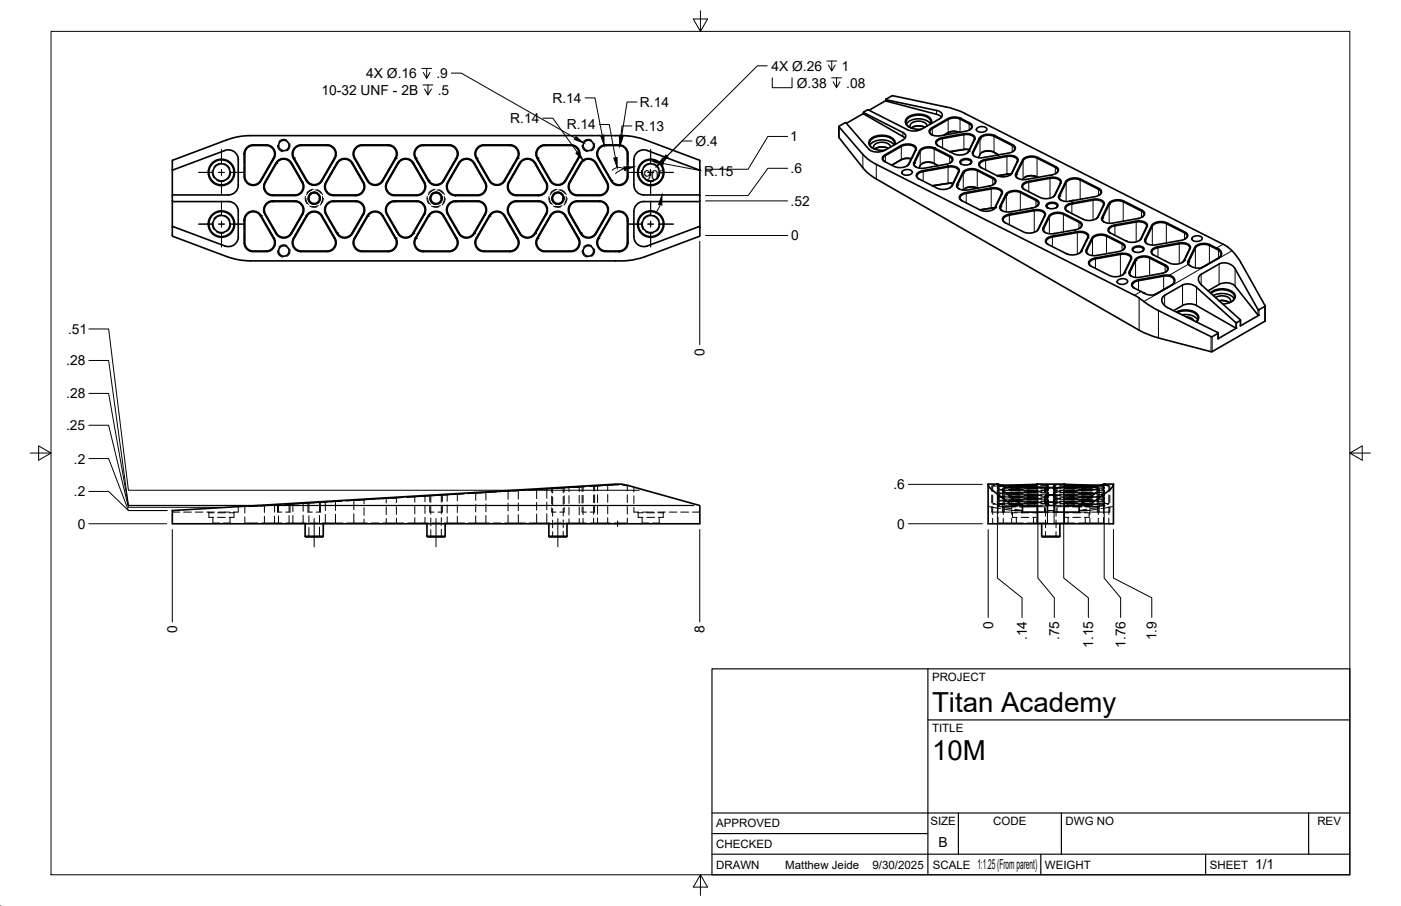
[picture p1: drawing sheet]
<svg xmlns="http://www.w3.org/2000/svg" width="432mm" height="279mm" viewBox="0 0 432 279" stroke-linecap="round" stroke-linejoin="round" font-family="sans-serif">
<defs><g id="words">
<g font-size="8.5">
<text x="287.3" y="219.5">Titan Academy</text>
<text x="287.3" y="234.5">10M</text>
</g>
<g font-size="4.3">
<text x="237.7" y="21.9">4X Ø.26</text>
<text x="259.4" y="21.9">1</text>
<text x="99.1" y="29.3">10-32 UNF - 2B</text>
<text x="112.9" y="24.2">4X Ø.16</text>
<text x="134.5" y="24.2">.9</text>
<text x="134.9" y="29.3">.5</text>
<text x="245.6" y="27.1">Ø.38</text>
<text x="260.8" y="27.1">.08</text>
<text x="170.3" y="31.7">R.14</text>
<text x="197.3" y="33">R.14</text>
<text x="157.2" y="38">R.14</text>
<text x="174.7" y="39.9">R.14</text>
<text x="195.7" y="40.3">R.13</text>
<text x="214.4" y="45">Ø.4</text>
<text x="243.6" y="43.6">1</text>
<text x="243.6" y="53.4">.6</text>
<text x="198.3" y="55.5">90°</text>
<text x="217" y="54.1">R.15</text>
<text x="243.6" y="63.5">.52</text>
<text x="243.9" y="74.1">0</text>
<text x="21" y="102.9">.51</text>
<text x="20.4" y="112.6">.28</text>
<text x="217.2" y="109.7" transform="rotate(-90 217.2 109.7)">0</text>
<text x="20.4" y="122.8">.28</text>
<text x="20.4" y="132.7">.25</text>
<text x="22.8" y="142.9">.2</text>
<text x="22.8" y="153.1">.2</text>
<text x="275.3" y="150.9">.6</text>
<text x="24" y="163">0</text>
<text x="276.5" y="163">0</text>
<text x="54.6" y="195.2" transform="rotate(-90 54.6 195.2)">0</text>
<text x="217.2" y="195.3" transform="rotate(-90 217.2 195.3)">8</text>
<text x="306.1" y="193.9" transform="rotate(-90 306.1 193.9)">0</text>
<text x="316.5" y="197.4" transform="rotate(-90 316.5 197.4)">.14</text>
<text x="326.4" y="197.5" transform="rotate(-90 326.4 197.5)">.75</text>
<text x="356.5" y="197.4" transform="rotate(-90 356.5 197.4)">1.9</text>
<text x="337" y="199.8" transform="rotate(-90 337 199.8)">1.15</text>
<text x="346.9" y="199.8" transform="rotate(-90 346.9 199.8)">1.76</text>
<text x="289.3" y="261.2">B</text>
<text x="301.2" y="268.1">1:1.25 (From parent)</text>
<text x="386.8" y="268.1">1/1</text>
</g>
<g font-size="3.5">
<text x="287.3" y="210.1">PROJECT</text>
<text x="287.3" y="225.8">TITLE</text>
<text x="220.7" y="255.2">APPROVED</text>
<text x="286.7" y="254.5">SIZE</text>
<text x="306.1" y="254.5">CODE</text>
<text x="328.4" y="254.5">DWG NO</text>
<text x="406" y="254.5">REV</text>
<text x="220.7" y="261.5">CHECKED</text>
<text x="220.7" y="267.9">DRAWN</text>
<text x="242" y="267.9">Matthew Jeide</text>
<text x="268.9" y="267.9">9/30/2025</text>
<text x="287.5" y="267.9">SCALE</text>
<text x="322.1" y="267.9">WEIGHT</text>
<text x="372.9" y="267.9">SHEET</text>
</g>
</g></defs>
<!-- layer: Hidden -->
<g fill="none" stroke="#000" stroke-width=".31">
<path d="M65.5 52.6v1.3l.5 .9M66.8 55.6l1.1 .4 1.2-.1M68 50.3l-1 .3-1 .9M69.2 50.5l.9 .5 .7 1M71.1 53.2l-.4 1.4-.6 .7M75.3 51.5v3.3l.2 .8M75.7 46l-.4 1v3.3M76.3 56.5l1 .6h1.2M78 44.7l-1.5 .4M81.3 54.4l-1.1 1.8-.6 .5M82 59.4l1.1 .8 1 .1M82 44.7l.9 .1 1.2 .8"/>
<path d="M83.1 53.7l-1.7 2.9v1.8M83.1 51.3l-1.2 2M84.7 46.6l.1 1.4-1.1 2.2M85.5 44.9a1.93 1.93 0 0 0 1.6 1.9M85.5 44.9h.1M86.9 49l-.9 .3-.7 .6-1.6 2.8M88.1 49l.8 .3 .7 .6 1.7 2.8M88.4 43.2a1.94 1.94 0 0 0-2.4 .4M89.3 44.2a1.91 1.91 0 0 1-.9 2.3M90.2 46.6l-.1 .9a4.7 4.7 0 0 0 1.1 2.7M91.8 51.3l1.2 2M91.9 53.7l1.6 2.9v1.8"/>
<path d="M92.9 44.7l-1.4 .3-.7 .6M92.9 59.4l-.8 .6-1.3 .3M93.6 54.4a4.3 4.3 0 0 0 2.2 2.5l.4 .2M95.9 59.5a1.78 1.78 0 0 1 2.4 .5M96 58.7l-.8 .4-.7 1M96.6 58.4l-1.4 .5-.6 .6M97.1 58.6l1.2 .4 .6 .6M97.7 58.5l1 .5 .7 1M97.8 59.5a1.94 1.94 0 0 0-2.4 .4M100.1 54.4l-1.1 1.7-.7 .6-.9 .4M100.8 59.4l1.1 .8 .9 .1M100.8 44.7l.9 .1 1.2 .8"/>
<path d="M101.8 53.7l-1.6 2.9v1.8M101.8 51.3l-1.2 2M103.5 46.6l.1 1-.2 .9-1 1.7M105.6 49l-.9 .3-.6 .6-1.7 2.8M106.8 49l.9 .3 .7 .6 1.6 2.8M109 46.6l-.1 .9a4.7 4.7 0 0 0 1.1 2.7M110.6 51.3l1.2 2M110.6 53.7l1.6 2.9 .1 1.8M111.6 44.7l-1.4 .3-.6 .6M111.7 59.4l-.8 .6-1.3 .3M112.4 54.4a4.3 4.3 0 0 0 2.1 2.5l.5 .2M118.8 54.4l-1.3 2.1-1.3 .6"/>
<path d="M119.5 59.4l1.1 .8 1 .1M119.6 44.7l.9 .1 1.2 .8M120.6 53.7l-1.6 2.9-.2 .9 .2 .9M120.6 51.3l-1.2 2M122.3 46.6l.1 1-.2 .9-1 1.7M124.4 49l-.9 .3-.6 .6-1.7 2.8M125.6 49l.9 .3 .7 .6 1.6 2.8M127.8 46.6l-.2 .9a4.7 4.7 0 0 0 1.2 2.7M129.4 53.7l1.6 2.9 .2 .8-.2 1M129.4 51.3l1.2 2M130.4 44.7l-1.4 .3-.6 .6M130.5 59.4l-.8 .6-1.3 .3"/>
<path d="M131.2 54.4l1.3 2 1.3 .7M133.5 59.5a1.78 1.78 0 0 1 2.3 .5M133.6 58.7l-.8 .4-.8 1M134.1 58.4l-1.4 .5-.6 .6M134.6 58.6l1.2 .4 .7 .6M135.3 58.5l.9 .5 .7 1M135.4 59.5a1.94 1.94 0 0 0-2.5 .4M137.6 54.4l-1.4 2-1.2 .7M138.3 59.4l1.1 .8 1 .1M138.4 44.7l.9 .1 1.1 .8M139.4 53.7l-1.6 2.9-.2 .9 .2 .9M139.4 51.3l-1.2 2"/>
<path d="M141 46.6l.2 1-.2 .9-1 1.7M143.2 49l-.9 .3-.7 .6-1.6 2.8M144.4 49l.9 .3 .6 .6 1.7 2.8M146.6 46.6l-.2 .9a4.7 4.7 0 0 0 1.2 2.7M148.2 53.7l1.6 2.9 .2 .8-.2 1M148.2 51.3l1.2 2M149.2 44.7l-1.4 .3-.7 .6M149.2 59.4l-.7 .6-1.3 .3M150 54.4l1.3 2.1 1.3 .6M156.4 54.4a4.3 4.3 0 0 1-2.1 2.5l-.5 .2M157.1 59.4l1.1 .8 1 .1M157.2 44.7l.8 .1 1.2 .8"/>
<path d="M158.2 53.7l-1.6 2.9-.1 1.8M158.2 51.3l-1.2 2M159.8 46.6l.1 1a4.6 4.6 0 0 1-1.1 2.6M162 49l-.9 .3-.7 .6-1.7 2.8M163.2 49l.9 .3 .6 .6 1.7 2.8M165.3 46.6l-.1 .9a4.6 4.6 0 0 0 1.2 2.7M167 53.7l1.6 2.9v1.8M167 51.3l1.1 2M168 44.7l-1 .2-1.1 .7M168 59.4l-.7 .6-1.3 .3M168.7 54.4l1.1 1.7 .7 .6 .9 .4M171 59.5a1.78 1.78 0 0 1 2.4 .5"/>
<path d="M171.1 58.7l-.8 .4-.7 1M171.7 58.4l-1.4 .5-.6 .6M172.2 58.6l1.2 .4 .6 .6M172.8 58.5l1 .5 .7 1M172.9 59.5a1.94 1.94 0 0 0-2.4 .4M175.2 54.4a4.3 4.3 0 0 1-2.2 2.5l-.4 .2M175.9 59.4l1.1 .8 .9 .1M175.9 44.7l.9 .1 1.2 .8M176.9 53.7l-1.6 2.9v1.8M177 51.3l-1.2 2M178.6 46.6l.1 1a4.6 4.6 0 0 1-1.2 2.6M179.4 44.9a1.93 1.93 0 0 0 1.6 1.9"/>
<path d="M179.4 44.9h.1M180.7 49l-.8 .3-.7 .6-1.7 2.8M181.9 49l.9 .3 .7 .6 1.6 2.8M182.3 43.2a1.94 1.94 0 0 0-2.4 .4M183.2 44.2a1.91 1.91 0 0 1-.9 2.3M184.1 46.6l-.1 .9a4.7 4.7 0 0 0 1.1 2.7M185.7 53.7l1.6 2.9 .2 .8-.1 1M185.7 51.3l1.2 2M186.7 44.7l-.9 .2-1.1 .7M186.8 59.4l-.8 .6-1.3 .3M187.5 54.4l1.1 1.8 .6 .5M190.8 44.7l1.5 .4"/>
<path d="M192.5 56.5l-1 .6h-1.2M193.1 46l.4 1v3.3M193.5 51.5v3.3l-.2 .8M197.8 52.6v1.3l.4 .9M199.1 55.6l1.1 .4 1.2-.1M200.3 50.3l-1 .3-1 .9M201.4 50.5l1 .5 .7 1M203.4 53.2l-.4 1.4-.6 .7M65.5 68.5v1.3l.5 1M66.8 71.6l1.1 .3 1.2-.1M68 66.3l-1 .3-1 .8M69.2 66.4l.9 .6 .7 1"/>
<path d="M71.1 69.1l-.4 1.4-.6 .7M75.3 71.9v3.4l.4 1M75.5 66.7l-.2 .7v3.4M76.5 77.2l1.5 .4M78.5 65.2h-1.2l-1 .5M79.6 65.6l.6 .5 1.1 1.8M81.4 63.9l-.1 .8 .1 1 1.7 2.9M81.9 68.9l1.2 2.1M83.7 72l1.1 2.3-.1 1.4M83.7 69.6l1.6 2.8 .7 .6 .9 .3M84.1 62l-1 .1-1.1 .8M84.1 76.7l-1.2 .8-.9 .1"/>
<path d="M85.5 77.4a1.88 1.88 0 0 0 1.6 1.9M85.5 77.4h.1M88.4 75.7a1.9 1.9 0 0 0-2.4 .5M89.3 76.8a1.91 1.91 0 0 1-.9 2.3M90.8 76.7l.7 .5 1.4 .4M90.8 62l1.3 .3 .8 .6M91.2 72.1a3.8 3.8 0 0 0-1 3.5M91.3 69.6l-1.7 2.8-.7 .6-.8 .3M93 69l-1.2 2M93.5 63.9v1.8l-1.6 2.9M94.1 60.6v1.2l.5 1M94.3 61.2l.1 .9 .7 1"/>
<path d="M94.9 61.2a1.93 1.93 0 0 0 1.6 1.8M94.9 61.2h.1M95.1 60.5a1.75 1.75 0 0 0 .8 2.2M95.4 63.5l1.1 .4 1.2-.1M96.2 65.2l-.8 .4a4.6 4.6 0 0 0-1.8 2.3M97.4 65.2l.9 .4 .7 .6 1.1 1.7M98.1 63.4l-1.1 .3-.9-.1M98.7 60.5a1.95 1.95 0 0 1-.9 2.3M98.7 61.2a1.81 1.81 0 0 1-1.5 1.7M99.4 60.6l-.1 1.2-.4 .9M99.6 61.2l-.1 .9-.8 1.1M100.2 63.9v1.8l1.6 2.9"/>
<path d="M100.6 69l1.2 2M102.4 72.1l1 1.7 .2 .9-.1 1M102.4 69.6l1.7 2.8 .6 .6 .9 .3M102.8 62l-.9 .1-1.1 .8M102.9 76.7l-1.2 .8-.9 .1M109.6 76.7l.6 .5 1.4 .4M109.6 62l1.3 .3 .8 .6M110 72.1a3.8 3.8 0 0 0-1 3.5M110 69.6l-1.6 2.8-.7 .6-.9 .3M111.8 68.9l-1.2 2.1M112.3 63.9l-.1 1.8-1.6 2.9M115 65.2l-.9 .4a4.6 4.6 0 0 0-1.7 2.3"/>
<path d="M116.2 65.2l1.3 .6 1.3 2.1M119 63.9l-.2 .8 .2 1 1.6 2.9M119.4 68.9l1.2 2.1M121.2 69.6l1.7 2.8 .6 .6 .9 .3M121.2 72.1l1 1.7 .2 .9-.1 1M121.6 62l-1 .1-1 .8M121.7 76.7l-1.2 .8-.9 .1M128.4 76.7l.6 .5 1.4 .4M128.4 62l1.3 .3 .8 .6M128.8 72.1a3.7 3.7 0 0 0-1 3.5M128.8 69.6l-1.6 2.8-.7 .6-.9 .3M130.6 69l-1.2 2"/>
<path d="M131 63.9l.2 1-.2 .8-1.6 2.9M131.7 60.6v1.2l.4 1M131.8 61.2l.2 .9 .7 1M132.5 61.2a1.92 1.92 0 0 0 1.6 1.8M132.5 61.2h.1M132.7 60.5a1.81 1.81 0 0 0 .8 2.2M133 63.5l1 .4 1.3-.1M133.8 65.2l-1.3 .6-1.3 2.1M135 65.2l1.2 .6 1.4 2.1M135.7 63.4l-1.2 .3-.9-.1M136.2 60.5a1.95 1.95 0 0 1-.8 2.3M136.2 61.2a1.81 1.81 0 0 1-1.5 1.7"/>
<path d="M136.9 60.6v1.2l-.4 .9M137.2 61.2l-.4 1.3-.5 .7M137.8 63.9l-.2 .8 .2 1 1.6 2.9M138.2 69l1.2 2M140 69.6l1.6 2.8 .7 .6 .9 .3M140 72.1l1.1 2.2-.1 1.4M140.4 62l-1 .1-1.1 .8M140.4 76.7l-1.1 .8-.9 .1M147.1 76.7l.7 .5 1.4 .4M147.2 62l1.3 .3 .7 .6M147.6 72.1a3.8 3.8 0 0 0-1.1 3.5M147.6 69.6l-1.7 2.8-.6 .6-.9 .3"/>
<path d="M149.4 68.9l-1.2 2.1M149.8 63.9l.2 1-.2 .8-1.6 2.9M152.6 65.2l-1.3 .6-1.3 2.1M153.8 65.2l.9 .4a4.6 4.6 0 0 1 1.7 2.3M156.5 63.9l.1 1.8 1.6 2.9M157 68.9l1.2 2.1M158.7 69.6l1.7 2.8 .7 .6 .9 .3M158.8 72.1a4.3 4.3 0 0 1 1.1 3.1l-.1 .5M159.2 62l-1 .1-1.1 .8M159.2 76.7l-1.2 .8-.8 .1M165.9 76.7l1.1 .7 1 .2M166 62l1.3 .3 .7 .6"/>
<path d="M166.4 69.6l-1.7 2.8-.6 .6-.9 .3M166.4 72.1a3.6 3.6 0 0 0-1.1 3.5M168.1 69l-1.1 2M168.6 63.9v1.8l-1.6 2.9M169.2 60.6v1.2l.5 1M169.4 61.2l.1 .9 .7 1M170 61.2a1.93 1.93 0 0 0 1.6 1.8M170 61.2h.1M170.2 60.5a1.81 1.81 0 0 0 .8 2.2M170.6 63.5l1 .4 1.2-.1M171.4 65.2l-.9 .4-.7 .6-1.1 1.7M172.6 65.2l.8 .4a4.6 4.6 0 0 1 1.8 2.3"/>
<path d="M173.2 63.4l-1.1 .3-.9-.1M173.8 60.5a1.95 1.95 0 0 1-.9 2.3M173.8 61.2a1.82 1.82 0 0 1-1.5 1.7M174.5 60.6v1.2l-.4 .9M174.8 61.2l-.4 1.3-.6 .7M175.3 63.9v1.8l1.6 2.9M175.8 69l1.2 2M177.5 69.6l1.7 2.8 .7 .6 .8 .3M177.5 72.1a4.3 4.3 0 0 1 1.2 3.1l-.1 .5M177.9 62l-.9 .1-1.1 .8M178 76.7l-1.2 .8-.9 .1M179.4 77.4a1.88 1.88 0 0 0 1.6 1.9"/>
<path d="M179.4 77.4h.1M182.3 75.7a1.9 1.9 0 0 0-2.4 .5M183.2 76.8a1.91 1.91 0 0 1-.9 2.3M184.7 76.7l1.1 .7 .9 .2M184.7 62l1.3 .3 .8 .6M185.1 72a4.3 4.3 0 0 0-1.1 3.3l.1 .3M185.1 69.6l-1.6 2.8-.7 .6-.9 .3M186.9 68.9l-1.2 2.1M187.4 63.9l.1 1-.2 .8-1.6 2.9M189.2 65.6l-.6 .5-1.1 1.8M190.3 65.2h1.2l1 .5M192.3 77.2l-1.5 .4"/>
<path d="M193.3 66.7l.2 .7v3.4M193.5 71.9v3.4l-.4 1M197.8 68.5v1.3l.4 1M199.1 71.6l1.1 .3 1.2-.1M200.3 66.3l-1 .3-1 .8M201.4 66.4l1 .6 .7 1M203.4 69.1l-.4 1.4-.6 .7M53.1 157.9h2.3M56.6 157.9h2.4M60.2 157.9h2.3M63.7 157.9h2.4M64.2 157.9l.2 .2"/>
<path d="M64.4 158.1h1.5M64.4 158.1v1.5h1.5M65.6 159.6v1.7M67.1 158.1h2.3M67.1 159.6h2.3M67.3 157.9h3.5M70.6 158.1h1.5M70.9 159.6v1.7M72.3 157.9l-.2 .2v1.5h-1.5M73.4 156.2v1.7h-1.4M75.3 156.1l.2 .2v1.9M75.5 159.4v1.9"/>
<path d="M78 156.2l-1.4 .1M78 156.2h.1M79.5 156.1l-1.4 .1M80.3 156l-2.2 .2M80.3 156h.1M81.3 155.8l.2 .2M81.5 159.2v2.1l-.2 .2M81.5 156v2M82 155.9l-1.7 .1M82 155.9h.1M84.1 155.8h.1M84.6 155.8l-1.4 .1"/>
<path d="M84.6 159.1v2.2M84.8 155.6l-.2 .2v2.1M85.5 157.9h1.4M85.8 155.5v2.4M85.8 159.1v2.4M86.4 155.7l-3.5 .2M86.9 155.6l-5.4 .4M88.1 157.9h1.3M89.1 155.3v2.5M89.1 159v2.5M90.1 155.2l.2 .2v2.4M90.3 159v2.3"/>
<path d="M92 155.3l-4.4 .3M92.9 155.3l-1.5 .1M92.9 155.3h.1M93.4 155.3l-5.3 .3M93.4 158.9v2.4l.2 .2M93.6 155l-.2 .3v2.4M94.5 155.2l-1.6 .1M94.6 155.2h.1M94.6 155.2l-1.4 .1M94.9 157.9h1.3M95 154.9l.2 .3M95.2 155.2v2.7"/>
<path d="M95.2 159.1v2.4M95.3 155.1l-.1 .1M96.7 155l-2.1 .2M97.4 157.9h1.4M98 155l-2.3 .1M98.5 154.9l-2 .2M98.5 154.9v2.9M98.5 159v2.4M98.7 154.7l-.2 .2M100.1 154.6l.2 .2M100.3 158.7v2.6l-.2 .2M100.3 154.8v2.7"/>
<path d="M100.5 154.8l-2.6 .2M100.8 154.8l-1.6 .1M102.8 154.7l-2.5 .1M103.4 154.7h-1.4M103.4 154.7v2.7M103.4 158.6v2.7M103.6 154.4l-.2 .3M105.2 154.6l-2.1 .1M105.6 154.5l-3.9 .2M108.9 154.1l.2 .2v2.9M109.1 158.4v2.9M110.8 154.2l-4.4 .3"/>
<path d="M111.6 154.2h-1.4M111.6 154.2h.1M112.2 154.1l-5.4 .4M112.2 154.1v1.2M112.2 156.5v2.4M112.4 153.9l-.2 .2M113.2 154.1l-1.5 .1M115.5 153.9l-3.5 .2M116.8 153.9l-2.4 .1M117.9 153.8h.1M117.9 153.8l-1.2 .1M118.8 153.5l.2 .2v1.4"/>
<path d="M119 156.3v2.4M119 159.9v1.4l-.2 .2M119.3 153.7l-1.4 .1M119.6 153.7h.1M119.6 153.7l-1.6 .1M122.2 153.5l-1.4 .1M122.2 153.5v1.5M122.2 156.2v2.4M122.2 159.8v1.5M122.4 153.3l-.2 .2M124 153.4l-3.6 .2M124.4 153.4l-5.4 .3"/>
<path d="M127.3 153.2l-2.2 .2M127.3 153.2h.1M127.6 153l.2 .2v1.7M127.8 159.6v1.7l-.2 .2M127.8 156.1v2.4M129.6 153.1l-2.3 .1M131 153l-5.4 .3M131 159.6v1.7l.2 .2M131 153v1.8M131 156v2.3M131.2 152.8l-.2 .2M132 153l-3 .1"/>
<path d="M132.5 157.9h1.3M132.6 152.7l.2 .2M132.8 152.9h.1M132.8 152.9v2.1M132.8 156.2v2.3M132.8 159.7v2.4M134.3 152.8l-3.5 .2M135 157.9h1.3M135.6 152.7l-2.4 .2M136 152.7l-1.9 .1M136 152.7v2.2M136 156.1v2.4"/>
<path d="M136 159.6v2.4M136.2 152.5l-.2 .2M137.6 152.4l.2 .2v2M137.8 159.3v2l-.2 .2M137.8 155.8v2.4M138 152.6l-2.5 .1M138.4 152.6l-1.6 .1M138.4 152.6h.1M140.9 152.4l-1.4 .1M140.9 152.4v2.1M140.9 155.7v2.4M140.9 159.3v2"/>
<path d="M141.2 152.2l-.3 .2M141.5 152.4h.1M141.5 152.4l-2.3 .1M142.7 152.3l-1.1 .1M143.2 152.3l-5.4 .3M146.4 151.9l.2 .2v2.2M146.6 155.5v2.4M146.6 159.1v2.2M148.4 152l-4.5 .3M149.8 151.9l-5.4 .3M149.8 159v2.3l.2 .2M149.8 151.9v2.3"/>
<path d="M149.8 155.4v2.4M150 151.7l-.2 .2M150.8 151.8l-3 .2M150.9 151.8h.1M153.1 151.7l-3.6 .2M154.4 151.6l-2.4 .2M155.4 151.6h-1.2M155.4 151.6h.1M156.4 151.3l.2 .2M156.6 158.8v2.5l-.2 .2M156.6 151.5v2.5M156.6 155.2v2.4"/>
<path d="M156.8 151.5l-1.4 .1M157.2 151.4h.1M157.2 151.4l-1.6 .2M159.2 151.3l-2.6 .2M159.2 151.3h.1M159.7 151.3l-1.4 .1M159.7 151.3v2.6M159.7 155.1v2.4M159.7 158.7v2.6M159.9 151.1l-.2 .2M160.3 151.3h.1M161.5 151.2l-3.5 .2"/>
<path d="M162 151.2l-2.8 .1M164.8 151l-2.1 .1M164.8 151h.1M165.2 150.8l.2 .2v2.8M165.4 154.9v2.4M165.4 158.5v2.8M167.1 150.9l-2.3 .1M168 150.8h.1M168.5 150.8l-5.3 .3M168.5 158.4v2.9l.2 .2M168.5 150.8v2.8M168.5 154.9v2.3"/>
<path d="M168.7 150.6l-.2 .2M169.6 150.7l-3.1 .2M169.7 150.7h.1M169.7 150.7l-1.4 .1M170 157.9h1.4M170.1 150.5l.2 .2M170.3 150.7h.1M170.3 150.7v1.4M170.3 153.2v2.4M170.3 156.8v2.4M171.8 150.6l-2.1 .1M172.6 157.9h1.3"/>
<path d="M173.1 150.5l-2.3 .1M173.6 150.5l-2 .1M173.6 150.5v1.5M173.6 153.2v2.3M173.6 156.7v2.4M173.8 150.3l-.2 .2M175.2 150.2l.2 .2M175.4 150.4v1.3M175.4 152.9v2.3M175.4 156.4v2.4M175.6 150.3l-2.6 .2M175.7 150.3l-.3 .1"/>
<path d="M175.9 150.3h.1M175.9 150.3l-1.6 .1M178 150.2l-2.3 .1M178.5 150.2l-1.4 .1M178.5 152.8v2.4M178.5 156.3v2.4M178.5 159.9v1.4M178.7 150l-.2 .2v1.4M179.4 157.9h1.3M179.7 149.9v1.6M179.7 152.7v2.4M179.7 156.3v2.4"/>
<path d="M179.7 159.9v1.6M180.3 150.1l-2.1 .1M180.7 150.1l-3.9 .2M181.9 157.9h1.4M183 149.7v1.7M183 152.6v2.4M183 156.2v2.4M183 159.8v1.7M184 149.6l.2 .2v1.6M184.2 159.7v1.6l-.2 .2M184.2 152.6v2.4M184.2 156.2v2.4"/>
<path d="M185.9 149.7l-4.4 .3M187.1 149.7l3.7-.2-5.5 .3M187.3 149.6l-5.4 .4M187.3 159.7v1.6l.2 .2M187.3 149.6v1.7M187.3 152.5v2.4M187.3 156.1v2.4M187.5 149.4l-.2 .2M191.9 149.6l1.4 .3 .2-.2M193.3 149.9v1.5M193.3 152.6v2.4M193.3 156.2v2.4"/>
<path d="M193.3 159.8v1.5M195.4 156.5v1.4h1.4M195.4 150.2v1.5M195.4 152.9v2.4M196.5 157.9l.2 .2M196.7 158.1h1.5M196.7 158.1v1.5h1.5M197.9 159.6v1.7M198 157.9h3.5M199.3 158.1h2.4M199.3 159.6h2.4M202.7 157.9h2.4"/>
<path d="M202.9 158.1h1.5M203.2 159.6v1.7M204.6 157.9l-.2 .2v1.5h-1.5M206.2 157.9h2.4M209.8 157.9h2.4M213.4 157.9h2.3M304.5 156l1 .4 2.9 .4M305.7 157.9h3.2M306 149.8v1.7M306 152.7v2.4M306 156.3v2.3M306 159.8v1.7"/>
<path d="M306.5 149.7l-.5 .1 1.6 .1M306.5 155.3l-.5 .1 1.6 .1M307.4 151.3v.4M307.4 151.7l.7 .1M307.4 151.3h.1M307.4 154l.7 .1M307.4 149.3v.2M307.4 149.5l1.5 .1M307.4 155.1l.2 .2 1.6 .1-.5 .1M307.4 150.6l.7 .1M307.4 152.8l.7 .2M307.4 155.1l.7 .1"/>
<path d="M307.4 150.6l.4 .3 1.9 .1M307.4 156l.4 .2 1.2 .1M307.4 151.7l.3 .3 2 .1M307.4 154l.5 .2 1.8 .1M307.4 152.8l.3 .3 2 .1M307.4 149.3l.2 .2-.2-.2M307.4 149.3h.1M307.4 156h.1M307.4 149.5l.2 .2M307.6 149.7l1.6 .1-.5 .1M307.6 154.8h.1M307.6 155.3l2.1 .1"/>
<path d="M307.6 151.4h.1M307.6 153.7h.1M307.6 149.7l2.1 .1M307.6 149.5h.1M307.6 149.5v1.7M307.6 152.4v2.4M307.6 156v2.4M307.6 159.6v1.7M308.2 154.7l-.6 .1M308.2 151.4h-.6M308.2 153.6l-.6 .1M308.2 152.5l-.6 .1"/>
<path d="M308.2 150.2l-.6 .1M308.2 155.8l-.6 .1M308.6 156.1h4.5M308.7 149.8l4.4 .1M308.9 157.9h2.5M308.9 151.1v2.8M308.9 155.1v2.8M309.2 149.8v1.7M309.2 152.7v2.4M309.2 156.3v2.3M309.2 159.8v1.7M309.2 151.9h2.4"/>
<path d="M309.2 154.1h2.4M309.2 153h2.4M309.4 154.7h2.1M309.4 151.3h2.1M309.4 153.5l2.1 .1M309.4 152.4l4.9 .1M309.4 150.2h2.1M309.4 155.8l4.9 .1M309.6 157l2.5 .4h3l-2.4-.3M309.7 151.1l-2.3 .2M309.7 153.3l-2.2 .1-.1 .6M309.7 155.6l-2.1 .1-.2 .3"/>
<path d="M309.7 150l-2.3 .1v.5M309.7 152.2l-2.2 .1-.1 .5M309.7 154.4l-2.2 .2-.1 .5M310.2 156.3h2.9M310.9 153.2h.6M310.9 151.1h.7M310.9 153.3l.7 .1M310.9 155.6h.7M310.9 150h.7M310.9 152.2h.7M310.9 154.5h.7M311.5 150.9h.1"/>
<path d="M311.5 154.7h.1M311.5 155.4h-.6M311.5 155.4h.1M311.5 152.1h.1M311.5 151.3h.1M311.5 152.1h-.6M311.5 153.6h.1M311.5 149.8h.1M311.5 153.2h.1M311.5 150.2h.1M311.5 151.3l2.8 .1M311.5 154.7l2.8 .1"/>
<path d="M311.5 153.6h2.8M311.5 150.2l2.8 .1M311.6 151.9h.1M311.6 151.1h.1M311.6 153.4h.1M311.6 155.6h.1M311.6 150.7l-2.4 .1M311.6 150.7h.1M311.6 150h.1M311.6 152.2h.1M311.6 153h.1M311.6 154.5h.1"/>
<path d="M311.6 155.2h-2.4M311.6 155.2h.1M311.6 151.1l2.8 .1M311.6 154.1h.1M311.6 153.4h2.8M311.6 155.6l2.9 .1M311.6 150l2.8 .1M311.6 152.2l2.8 .1M311.6 154.5l2.8 .1M311.6 150.9l.2 .2M311.6 153.2l.2 .2M311.6 154.3l.2 .2"/>
<path d="M311.6 149.8l.2 .2v1.5M311.6 152.1l.2 .2M311.6 155.4l.2 .2M311.8 152.7v2.4M311.8 156.3v2.3M311.8 159.8v1.5l-.2 .2M311.8 157.9l.2 .2M312 158.1h1.5M312 158.1v1.5h1.5M312.5 154.2l-.9 .1 3.7 .2M312.5 149.7l-.9 .1 3.7 .2M312.5 151.9l-.9 .2 3.7 .2"/>
<path d="M312.5 155.3l-.9 .1 3.7 .2M312.5 153l-.9 .2 3.7 .2M312.5 150.8l-.9 .1 3.7 .3M312.6 157.9h2.3M313 154.1h.1M313 149.7h.1M313 151.9h.1M313 155.3h.1M313 153h.1M313 150.8h.1M313.1 151.3h.1M313.1 151l-1.3 .1 .8 .1"/>
<path d="M313.1 151h.1M313.1 152.1h.1M313.1 152.4h.1M313.1 152.1l-1.3 .1 .8 .2M313.1 153.2l-1.3 .2 .8 .1M313.1 153.5h.1M313.1 153.2h.1M313.1 154.6h.1M313.1 149.9l-1.3 .1 .8 .1M313.1 155.7h.1M313.1 151.3h2.3M313.1 152.4l2.3 .1"/>
<path d="M313.1 153.5l2.3 .1M313.1 154.6l2.3 .1M313.1 150.1l2.3 .1M313.1 155.7l2.3 .1M313.2 159.6v1.7M313.5 156.2l-4.6 .2 2.6 .5M314.2 149.9h2.9M314.3 150.8l-3.4 .2M314.3 154.2l-3.4 .1M314.3 153.1l-2.8 .1M314.3 155.3l-2.8 .1M314.3 152l-2.8 .1"/>
<path d="M314.4 150.6l-2.8 .1M314.4 152.9l-2.8 .1M314.4 155.1l-2.8 .1M314.4 151.8l-2.8 .1M314.4 154l-2.8 .1M314.7 158.1h2.4M314.7 159.6h2.4M314.7 156.2h2.4M314.8 149.7l-3.9 .1M315.3 150.7l-2.3 .1M315.3 155.2l-2.3 .1M315.3 154.1h-2.3"/>
<path d="M315.3 149.6l-2.3 .1M315.3 151.8l-2.3 .1M315.3 153h-2.3M315.4 154.3l-3.6 .2 .8 .1M315.4 149.8l-2.3 .1M315.4 155.4l-3.6 .2 .8 .1M315.4 150.9l-2.3 .1M315.4 152l-2.3 .1M315.4 153.2h-2.3M315.5 153.7l2.9 .1M315.5 154.8l2.8 .1M315.5 151.5l2.9 .1"/>
<path d="M315.5 152.6l2.8 .1M315.5 150.3l2.8 .1M315.5 155.9l2.9 .1M315.6 151.2l4.3 .3-.9 .1M315.6 153.5l4.3 .2-.9 .1M315.6 150.1l4.2 .2-.8 .2M315.6 152.4l4.2 .2-.8 .1M315.6 154.6l4.2 .2-.8 .2M315.6 155.7l2.9 .1M316.5 150.1l2.4 .1M316.5 154.5l2.4 .1M316.5 152.3l2.4 .1"/>
<path d="M316.5 153.4l2.4 .1M316.5 155.7h2.4M316.5 151.2l2.4 .1M316.6 153.6l4.5 .1M316.6 154.7l4.5 .1M316.6 150.3l4.5 .1M316.6 151.4l2.4 .1M316.6 152.5l2.4 .1M316.6 155.9h2.4M318.3 158.1h1.4M318.3 156.2l4.5 .2M318.3 154.9h.1"/>
<path d="M318.3 150.4h.1M318.3 152.7h.1M318.4 155.2h.1M318.4 151.6h.1M318.4 153.8h.1M318.4 150.7h.1M318.4 150.7l-2.9 .1M318.4 155.2l-2.9 .1M318.4 156h.1M318.5 150.5l-2.9 .1M318.5 150.5h.1M318.5 152.7l-2.9 .1"/>
<path d="M318.5 152.7h.1M318.5 155l-2.9 .1M318.5 155h.1M318.5 151.6h.1M318.5 153.9h.1M318.5 151.6l-2.9 .1M318.5 153.9l-2.9 .1M318.5 155.8l1.3 .1M318.5 155.8h.1M318.5 159.6v1.7M318.8 149.6l.9-.1-1.7 .3M318.9 154.9l.8 .1-1.3 .2"/>
<path d="M318.9 152.7l.8 .1-4.2 .2M318.9 150.5l.8 .1-1.3 .1M318.9 150.6h.1M318.9 150.6l-2.4 .1M318.9 149.5h.1M318.9 155l-2.4 .1M318.9 153.9h.1M318.9 153.9l-2.4 .1M318.9 149.5h-2.4M318.9 151.7h.1M318.9 151.7l-2.4 .1M318.9 155h.1"/>
<path d="M318.9 152.8h.1M318.9 152.8l-2.4 .1M318.9 154.6h.1M318.9 154.6h.7M318.9 150.2h.1M318.9 150.2h.7M318.9 149.5h2.3M318.9 152.4h.1M318.9 152.4h.7M318.9 155h2.3M318.9 155.7h.1M318.9 155.7l.7 .1"/>
<path d="M318.9 156.1h-4.7M318.9 153.5h.1M318.9 153.5h.7M318.9 151.3h.1M318.9 151.3h.7M318.9 151.6l.8 .1-4.2 .2M318.9 153.8l.8 .1-4.2 .3M319 152.6h.1M319 155.9h.1M319 151.5h.1M319 151.5h2.1M319 154.2h.1"/>
<path d="M319 149.7h.6M319 149.7h.1M319 152.6h2.1M319 155.9l2.1 .1M319 154.2h-2.4M319 149.7l-2.4 .1M319.5 156.1l.2 .1-5.5 .1M319.6 150.8l-3 .1M319.6 153l-3 .1M319.6 154.1l-.6 .1M319.6 151.9l-3 .1M319.6 155.3h-3"/>
<path d="M319.7 159.6v1.7l.2 .2M319.8 154.9l-.2 .1M319.8 151.5l-.1 .2M319.8 153.7l-.1 .2M319.8 152.6l-.2 .2M319.8 150.4l-.2 .2M319.9 149.3l-.2 .2v9.4v2.4l.2 .2-.2-.2M319.9 156l-.2 .2M320 157.9l-.3 .2v1.5h-1.4M320.8 150.8l2 .1M320.8 153l2 .2M320.8 154.1l2 .2"/>
<path d="M320.8 149.7l2 .1M320.8 151.9l2 .1M320.8 155.3l2 .1M321.2 153.9h-2.3M321.2 151.7h-2.3M321.2 152.8h-2.3M321.2 150.6h-2.3M322 150.4l.2 .2v1.4M322 152.6l.2 .2M322 154.9l.2 .1M322.2 153.2v2.4M322.2 156.8v2.4"/>
<path d="M322.4 152.7h2.4M322.4 154l.6 .1v.4M322.4 149.5l.6 .1v.4M322.4 150.4l2.4 .1M322.4 151.7l.6 .1v.5M322.4 154.9h2.4M322.4 155.1l.6 .1v.4M322.4 152.8l.6 .2v.4M322.4 150.6l.6 .1v.4M322.8 150.3h2.6M322.8 154.7l2.6 .1M322.8 157.4h2.1"/>
<path d="M322.8 153.2h.1M322.8 154.3h.1M322.8 154.7l-.5 .1M322.8 149.8h.1M322.8 150.2l-.5 .1M322.8 152h.1M322.8 152.4l-.5 .1M322.8 155.4h.1M322.8 149.8v1.3M322.8 157.9v3.4M323 152.3l-.2 .2h2.6M323 154.5l-2.2 .1"/>
<path d="M323 150l-2.2 .2M323 152.3l-2.2 .1M323 155.6l-2.2 .2M323 155.6h.1M323 153.4l-2.2 .1M323 151.1l-2.2 .2M323 151.1l-.7 .3M323 153.4l-.7 .3M323 155.6l-.7 .3M323 157.9h1.7M323 154.5l-.2 .2M323 150l-.2 .2"/>
<path d="M323.9 150.5l-1.7 .1 1.1 .1M323.9 152.7l-1.7 .1 1.1 .1M323.9 154.9l-1.7 .1 1.1 .1M324.1 150.5l1.4 .1-1 .1M324.1 152.7l1.4 .1-1 .1M324.1 154.9l1.4 .1-1 .1M324.7 150.7v.4M324.7 151.1l.7 .1M324.7 150.7h.1M324.7 150l.7 .1M324.7 154.1v.4M324.7 154.5l.7 .1"/>
<path d="M324.7 154.1h.1M324.7 153.4l.7 .1M324.7 152.3l.7 .1M324.7 151.1l.4 .3 1.9 .1M324.7 150l.4 .3 1.9 .1M324.7 153.4l.3 .2 2 .1M324.7 154.5l.3 .2 2 .1M324.7 155.6l.4 .3 1.9 .1M324.7 152.3l.2 .2M324.9 152h.1M324.9 152.4l2.1 .2M324.9 154.3h.1"/>
<path d="M324.9 157.9v3.4M325.5 150.8l-.6 .1M325.5 152h-.6M325.5 149.7l-.6 .1v1.3M325.5 154.2l-.6 .1M325.5 153.1l-.6 .1M325.5 155.3l-.6 .1M325.5 153.2v2.4M325.5 156.8v2.4M325.7 150.4l-.2 .2v1.4M325.7 152.6l-.2 .2M325.7 154.9l-.2 .1"/>
<path d="M326.5 151.3h2.3M326.5 152.4h2.3M326.6 150.8h2.1M326.6 151.9h2.1M326.6 149.7h2.1M326.6 154.1l4.5 .1M326.6 153l4.5 .1M326.6 155.3h2.1M327 150.6l-2.3 .1M327 149.4l-2.3 .2v.4M327 153.9l-2.3 .2M327 155l-2.3 .2v.4l.7 .1"/>
<path d="M327 152.8l-2.2 .1-.1 .5M327 151.7l-2.2 .1-.1 .5M327.8 157.9l.2 .2h1.4M327.8 149.3l.2 .2v1.7M327.8 156l.2 .2M327.9 154.9l.2 .1M327.9 150.4l.2 .2v10.7l-.2 .2 .1-.2M327.9 151.5l.2 .2M327.9 152.6l.2 .2M327.9 153.7l.2 .2M328 159.6h1.4M328 152.4v2.4"/>
<path d="M328 156v5.3M328.2 150.6h.6M328.2 149.4l.6 .1M328.2 153.9h.6M328.2 155h.6M328.2 152.8h.6M328.2 151.7h.6M328.2 149.5h.1M328.3 149.5l.6 .1M328.7 149.7l4.8 .2M328.7 153.6l-.8 .1 4.2 .3M328.7 151.4l-.8 .1 4.2 .2"/>
<path d="M328.7 150.8h.1M328.7 151.9h.1M328.7 149.7h.1M328.7 155.3h.1M328.7 150.8l2.4 .1M328.7 149.7l2.4 .1M328.7 151.9l2.4 .1M328.7 155.3h2.4M328.8 152.5l-.9 .1 4.2 .2M328.8 150.2l-.9 .2 4.2 .2M328.8 154.7l-.9 .2 4.2 .2M328.8 151.3h.1"/>
<path d="M328.8 150.2h-2.3M328.8 150.2h.1M328.8 154.6h-2.3M328.8 154.6h.1M328.8 155.7l-2.3 .1M328.8 155.7h.1M328.8 153.5h-2.3M328.8 153.5h.1M328.8 152.4h.1M328.8 150.6h.1M328.8 149.5h.1M328.8 153.9h.1"/>
<path d="M328.8 151.7h.1M328.8 155h.1M328.8 152.8h.1M328.9 150.6l2.3 .1M328.9 149.5h2.3M328.9 153.9l2.3 .1M328.9 155l2.3 .1M328.9 152.8l2.3 .1M328.9 151.7l2.3 .1M329.2 159.6v1.7M329.2 155.8h.1M329.2 155.8l-1.4 .1 .3 .1"/>
<path d="M329.2 152.5h.1M329.2 150.2h.1M329.2 153.6h.1M329.2 151.3h.1M329.2 154.7h.1M329.4 156.1h4.1M329.4 155.2h.1M329.4 151.8h.1M329.4 153h.1M329.4 154.1h.1M329.4 150.7h.1M329.4 155.2l2.8 .1"/>
<path d="M329.4 151.8l2.8 .1M329.4 153h2.8M329.4 154.1l2.8 .1M329.4 150.7l2.8 .1M330.6 156.3h2.9M330.6 158.1h2.4M330.6 159.6h2.4M330.6 156.2h2.4M331.1 151.4l-2.9 .1M331.1 152.5l-2.9 .1M331.1 150.3l-2.9 .1M331.1 153.6l-2.9 .1"/>
<path d="M331.1 154.7l-2.9 .1M331.1 155.9l-2.9 .1M331.2 151.2l-2.4 .1M331.2 150.1l-2.4 .1M331.2 154.5l-2.4 .1M331.2 155.7h-2.4M331.2 153.4l-2.4 .1M331.2 152.3l-2.4 .1M332.1 155.7l-2.9 .1M332.1 153.5l-2.9 .1M332.1 151.2l-2.9 .1M332.1 152.4l-2.9 .1"/>
<path d="M332.1 150.1l-2.9 .1M332.1 154.6l-2.9 .1M332.2 155.9l-4.2 .3 1.4 .1-4.5 .1M332.2 154.8l-4.1 .2 .7 .2M332.2 151.5l-4.1 .2 .7 .1M332.2 152.6l-4.1 .2 .7 .1M332.2 153.7l-4.1 .2 .7 .1M332.2 150.3l-4.1 .3 .7 .1M332.3 150.9l2.3 .1M332.3 149.8l2.3 .1M332.3 154.3h2.3M332.3 152l2.3 .1"/>
<path d="M332.3 153.2h2.3M332.3 155.4l2.3 .1M332.4 150.7l3.7 .2-.9 .1M332.4 149.6l3.7 .2-.9 .1M332.4 154.1l3.7 .2-.9 .1M332.4 155.2l3.7 .2-.9 .1M332.4 153l3.7 .2-.9 .1M332.4 151.8l3.7 .2-.9 .2M332.8 157.9h2.3M332.9 149.7l3.4 .1M333.3 154l2.8 .1M333.3 151.8l2.8 .1"/>
<path d="M333.3 152.9l2.8 .1M333.3 150.6l2.8 .1M333.3 155.1l2.8 .1M333.4 155.3l5 .1M333.4 152l5 .1M333.4 154.2l5 .1M333.4 150.8l5 .2M333.4 153.1l2.9 .1M334.2 158.1h1.5M334.2 156.2l4.6 .2-2.6 .5M334.5 159.6v1.7M334.6 151h.1"/>
<path d="M334.6 149.9h.1M334.6 154.3h.1M334.6 152.1h.1M334.6 153.2h.1M334.6 155.5h.1M334.7 156.1h2.9M334.7 149.9h2.8M334.7 151.1h.1M334.7 149.9h.1M334.7 154.4h.1M334.7 155.6h.1M334.7 153.3h.1"/>
<path d="M334.7 152.2h.1M334.7 151.1l-2.3 .1M334.7 149.9l-2.3 .1M334.7 154.4l-2.3 .1M334.7 153.3l-2.3 .1M334.7 155.6h-2.3M334.7 152.2l-2.3 .1M335.1 151l.8 .1-3.6 .2M335.1 149.9l.8 .1-3.6 .2M335.1 153.2l.8 .2-3.6 .2M335.1 154.4l.8 .1-3.6 .2M335.1 152.1l.8 .2-3.6 .2"/>
<path d="M335.1 155.5l.8 .1-3.6 .2M335.9 157.9l-.2 .2v1.5h-1.5M335.9 159.8v1.5l.2 .2M335.9 152.7v2.4M335.9 156.3v2.3M336.1 150.9l-.2 .2M336.1 149.8l-.2 .2v1.5M336.1 154.3l-.2 .2M336.1 152.1l-.2 .2M336.1 153.2l-.2 .2M336.1 155.4l-.2 .2M336.1 153h.7"/>
<path d="M336.1 152.2h.1M336.1 153h.1M336.1 150.7l.7 .1M336.1 150h.1M336.1 150.7h.1M336.1 155.6h2.4M336.1 155.6h.1M336.1 154.1h.7M336.1 153.4h.1M336.1 151.9h.1M336.1 151.9h.7M336.1 151.1h.1"/>
<path d="M336.1 154.5h2.4M336.1 154.5h.1M336.1 155.2h.1M336.1 155.2h.7M336.1 152.2l-2.8 .1M336.1 151.1l-2.8 .1M336.1 150l-2.8 .1M336.1 155.6l-2.8 .1M336.1 153.4h-2.8M336.1 154.1h.1M336.1 154.5l-2.8 .1M336.3 151.3h.1"/>
<path d="M336.3 153.2h2.1M336.3 153.2h.1M336.3 154.3h.1M336.3 153.6h.1M336.3 149.8h2.1M336.3 149.8h.1M336.3 150.2h.1M336.3 150.9h.1M336.3 151.3l-2.9 .1M336.3 153.6h-2.9M336.3 150.2l-2.9 .1M336.3 157.9h2.5"/>
<path d="M336.8 154.7l-3.4 .1M336.8 151.3h-.5M336.8 152.4l-3.4 .1M336.8 153.5l-.5 .1M336.8 150.2h-.5M336.8 155.8l-3.4 .1M338 154.7l2.1 .1M338 151.3l2.1 .1M338 152.4l2.1 .2M338 153.5l2.1 .2M338 150.2l2.1 .1M338 155.8l2.1 .1"/>
<path d="M338.2 157l-2.6 .4h-3l2.4-.3M338.5 152.2h-2.4M338.5 150h-2.4M338.5 153.3l-2.4 .1M338.5 151.1h-2.4M338.5 149.8v1.7M338.5 152.7v2.4M338.5 156.3v2.3M338.5 159.8v1.7M338.8 157.9h3.3M338.8 151.1v2.8M338.8 155.1v2.8"/>
<path d="M339 156.3h-4.3M339 155.3l-.5 .1 1.6 .1M339 149.7l-.5 .1 1.6 .1M339.7 152.3h.6v.5M339.7 150l.6 .1v.5M339.7 155.6l.6 .1v.3M339.7 153.4l.6 .1v.5M339.7 151.2h.6v.5M339.7 154.5l.6 .1v.5M340.1 149.7l1.7 .1-.6 .1M340.1 155.3l-.5 .1M340.1 154.8h.1"/>
<path d="M340.1 151.4h.1M340.1 152.6h.1M340.1 153.7h.1M340.1 149.5l-1.4 .3M340.1 149.7l-.5 .1M340.1 149.5h.1M340.1 159.6v1.7h-5.6M340.1 150.3h.1M340.1 155.9h.1M340.1 149.5v1.7M340.1 152.4v2.4M340.1 156v2.4"/>
<path d="M340.3 149.3l-.2 .2M340.3 152.8l-2.3 .2M340.3 150.6l-2.3 .2M340.3 149.5l-1.5 .1M340.3 149.3v.2M340.3 155.1l-.2 .2 1.7 .1-.6 .1M340.3 156l-1.5 .1M340.3 156h.1M340.3 154l-2.3 .1M340.3 151.7l-2.3 .2M340.3 155.1l-2.3 .1M340.3 155.1h.1"/>
<path d="M340.3 151.7l-.7 .3M340.3 152.8l-.7 .3M340.3 154l-.7 .3M340.3 150.6l-.7 .3M340.3 149.3h.1M340.3 149.5l-.2 .2M340.3 156l-.2 .2M341.8 149.8v1.7M341.8 152.7v2.4M341.8 156.3v2.3M341.8 159.8v1.7M343.2 156l-.9 .4-3 .4"/>
<path d="M65.6 161.3h2M65.6 161.3l-.2 .2M68.8 161.3h2.1M70.9 161.3l.2 .2M79.5 161.3h-4l-.2 .2M80.6 161.3h4M84.6 161.3h2.3M84.6 161.3l.2 .2M88.1 161.3h2.2M90.3 161.3h4.2M90.3 161.3l-.2 .2M95.2 162.6v2.8l-.2 .2"/>
<path d="M95.7 161.3h2.3M98.5 162.5v2.9l.2 .2M99.2 161.3h4.2M103.4 161.3h2.2M103.4 161.3l.2 .2M106.8 161.3h2.3M109.1 161.3h4.1M109.1 161.3l-.2 .2M112.2 160.1v1.2l.2 .2M114.4 161.3h2.4M118 161.3h4.2M122.2 161.3h2.2"/>
<path d="M122.2 161.3l.2 .2M125.6 161.3h6.4M132.8 163.3v2.1l-.2 .2M133.2 161.3h2.4M136 163.2v2.2l.2 .2M136.8 161.3h4.1M140.9 161.3h2.3M140.9 161.3l.3 .2M144.4 161.3h2.2M146.6 161.3h4.2M146.6 161.3l-.2 .2M152 161.3h2.4"/>
<path d="M155.6 161.3h4.1M159.7 161.3h2.3M159.7 161.3l.2 .2M163.2 161.3h2.2M165.4 161.3h4.2M165.4 161.3l-.2 .2M170.3 164v1.4l-.2 .2M170.3 160.4v2.4M170.8 161.3h2.3M173.6 163.9v1.5l.2 .2M173.6 160.3v2.4M174.3 161.3h4.2"/>
<path d="M175.4 160v1.3l-.2 .2M178.5 161.3h2.2M178.5 161.3l.2 .2M181.9 161.3h6.3M189.3 161.3h4l.2 .2M197.9 161.3h2.1M197.9 161.3l-.2 .2M201.1 161.3h2.1M203.2 161.3l.2 .2M313.2 161.3h2.1M313.2 161.3h-5.6l-.2 .2M313.2 161.3l-.1 .2"/>
<path d="M316.5 161.3h2M318.5 161.3h1.2M318.5 161.3l.2 .2M319.7 160.1v1.2M319.7 161.3h3.1l.2 .2M322.2 163.9v1.5l-.2 .2M322.2 160.4v2.4M324.9 161.3h3.1M324.9 161.3l-.2 .2M325.5 163.9v1.5l.2 .2M325.5 160.4v2.4M328 161.3h1.2"/>
<path d="M329.2 161.3h2M329.2 161.3l-.2 .2M332.4 161.3h2.1M334.5 161.3l.2 .2M340.1 161.3l.2 .2"/>
</g>
<!-- layer: Visible -->
<g fill="none" stroke="#000" stroke-width=".51">
<path d="M258.6 39v3.4l7.8 9.9 2.3 2 82.4 47.5M258.6 39.1l7.3 8.5M258.6 39.1l2.1-1.3 7.1 8.2a4.6 4.6 0 0 0 4.9 .3M266.1 34.6l.1 .5M266.1 35l-5.2 3M266.2 35.1l12.7 7.5M266.2 34.6l1.4-.7 12.1 6.1 1.2 .4h1.3l1.3-.3 6-3.4M266.2 34.7l12.1 6.1a1.2 1.2 0 0 1 .9 1.2 1.2 1.2 0 0 1-.9 1.2l-5.6 3.2M266.2 34.5v.2M273 31l-5.2 3M273 30.7v.4M273 31.1l15.6 4.1 1.6 .9"/>
<path d="M285 39.3a4 4 0 0 0-4.1 .2M285 39.3l-2.2-.5-1.7 .5M285.7 38.9a2.78 2.78 0 0 0-3.6-1.4l-.8 .3a1.16 1.16 0 0 0-.7 1.6M286.7 39.8l5.5-3.2 1.8-.5 2 .4 3.1 1.6 .6 .8-.4 .9-1.4 .6-8.6 1.5-1.3-.1-1.3-.5-.3-.7zM286.8 38.2a5.1 5.1 0 0 0-7.4 .1M286.9 38.2a2.13 2.13 0 0 0-2.2-2.5 4.9 4.9 0 0 0-5.4 1.5 1.63 1.63 0 0 0 1 2M287 38.1a2.08 2.08 0 0 0-1.9-2.6 5.7 5.7 0 0 0-5.8 1.2 1.84 1.84 0 0 0 1.2 2.7l2.1 .5 1.5-.1M297.4 35l79.6 40.3M297.4 35l-2.1-.9-3-1-17.1-3.6-2.2 1.1 15.6 3.5a1.45 1.45 0 0 1 1.4 .5 1.45 1.45 0 0 1 .2 1.5l-.7 .6M301.2 39.5a2.04 2.04 0 0 1 3 .3 1.93 1.93 0 0 1-3.3 .2zM73.4 49.3v7.8M73.4 57.1a3.1 3.1 0 0 1-3 3"/>
<path d="M73.4 49.3a3 3 0 0 0-4.1-2.9l-15.9 6-.3-.2M76.1 45.5l.7-.6 1-.2h4.7l1.3 .6 .6 .6 .4 1-.2 1.6-4.1 7.3-.8 .8-.9 .5-1 .1-1.2-.4-.8-.7-.5-1.2v-7.7l.2-.9zM76.1 45.7l1.6-.8h4.7l1.4 .7 .8 1.4-.2 1.6-4.1 7.1-.8 .8-1 .4-1.7-.2-.6-.5-.7-1.2v-7.7l.1-.8zM85.3 49.9l1.1-.8 1.1-.2 1.3 .3 .9 .8 3.8 6.7v1.7l-1 1.4-1.5 .5h-7.1l-1.2-.4-.8-.7-.6-1.3 .1-1.3zM85.5 50l.8-.7 1.3-.2 1.2 .3 .7 .7 3.8 6.7v1.5l-.8 1.2-1.4 .6h-7.3l-.8-.2-.9-.7-.6-1.2 .1-1.4zM90.8 45.6l.9-.7 .9-.2h8.5l1.2 .4 .8 .7 .5 1.3-.2 1.4-4.1 7.3-.8 .8-1.1 .5h-1.1l-1.1-.5-.8-.8-4.2-7.5-.1-1.4zM91.1 45.6l1.6-.7h8.3l1.3 .5 .8 .8 .3 1.1-.3 1.3-4 7-.9 .9-1 .4h-.9l-.8-.3-.8-.8-4.3-7.4-.1-1.3zM104.1 49.9l1.1-.8 1.1-.2 1.2 .3 .9 .8 3.9 6.7v1.7l-1 1.4-1.5 .5h-7.2l-1.2-.4-.8-.7-.5-1.1 .1-1.5zM104.3 50l.9-.7 1.2-.2 1.1 .3 .8 .8 3.8 6.6v1.5l-.8 1.2-1.4 .6h-7.3l-.8-.2-1.1-.8-.4-1.3 .2-1.3zM109.6 45.6l.9-.7 .9-.2h8.5l1.2 .4 .8 .8 .5 1.2-.2 1.3-4.2 7.4-.8 .9-1.1 .4h-.8l-1.1-.4-.9-.7-4.3-7.7-.1-1.4zM109.7 45.7l.6-.5 1.2-.3h8.3l1 .2 .9 .9 .5 1.2-.2 1.3-4.2 7.2-.9 .9-1.7 .3-.9-.3-.9-.9-4.2-7.3-.1-1.5zM122.9 49.9l1.1-.8 .9-.2 1.2 .2 1.1 .8 3.8 6.7v1.8l-.9 1.4-1.5 .5h-7.2l-1.3-.4-.7-.7-.5-1.3 .1-1.3z"/>
<path d="M123.1 49.9l1.1-.7 1-.1 1.1 .3 .8 .7 3.8 6.6v1.7l-.9 1.1-1.3 .6h-7.3l-1-.3-.8-.7-.5-1.1 .1-1.3zM128.4 45.6l.9-.7 .8-.2h8.5l1.2 .4 .9 .8 .5 1.4-.3 1.2-4.2 7.4-.8 .8-1 .4h-1l-1.1-.4-.7-.8-4.3-7.5-.1-1.6zM128.7 45.6l1.6-.7h8.3l.9 .2 1 .9 .4 1.2-.2 1.3-4.2 7.4-.6 .6-1.2 .4h-.9l-.8-.3-.8-.8-4.2-7.4-.1-1.4zM141.7 49.8l1-.7 1.2-.2 1.3 .4 .8 .7 3.8 6.6v1.8l-1.1 1.5-1.3 .4h-7.2l-1.4-.4-.7-.8-.5-1.2 .2-1.4zM142 49.8l1-.6 1.3-.1 1.1 .5 .6 .8 3.6 6.3v1.7l-.4 .8-.7 .6-1.1 .3h-7.3l-1.1-.4-.8-.9-.4-1 .1-1.1zM147.2 45.6l.8-.7 .9-.2h8.5l1.2 .3 .8 .8 .5 1.4-.2 1.4-4.1 7.2-.9 .9-1.2 .4h-.7l-1.1-.4-.8-.8-4.3-7.5-.1-1.6zM147.4 45.6l1.6-.7h8.3l1.2 .4 .9 .9 .3 1.2-.1 1.1-4.2 7.2-.9 .9-1.7 .3-1.1-.4-.7-.8-4.2-7.3-.2-1.4zM159.4 48.7h.1M160.6 49.7l1.1-.7 1.2-.1 1.1 .4 .9 .8 3.8 6.7-.1 1.7-1.1 1.4-1.4 .4h-7.1l-1.3-.4-.9-.9-.4-1.2 .2-1.4zM160.7 49.8l1.1-.6 1-.1 1.1 .3 .8 .8 3.7 6.5v1.7l-1 1.3-1.2 .4h-7.3l-.9-.2-.9-.8-.5-1.2 .2-1.3zM165.9 45.6l.9-.7 .9-.2h8.5l1.2 .4 .8 .7 .5 1.4-.3 1.5-4 7.1-1 .9-1 .4h-.9l-1.2-.5-.7-.7-4.3-7.6-.1-1.2zM166.1 45.7l.9-.6 .8-.2h8.3l1.1 .3 .8 .7 .5 1.2-.2 1.4-4.1 7.1-.7 .9-1.2 .4h-.9l-1-.5-.6-.7-4.3-7.4-.1-1.4z"/>
<path d="M179.2 49.8l1.1-.7 1.4-.2 1.2 .4 .8 .9 3.8 6.7-.2 1.6-1 1.4-1.4 .4h-7.1l-1.3-.4-.9-.9-.4-1.2 .2-1.3zM179.5 49.9l1-.7 1-.1 1.1 .3 .9 .8 3.7 6.5v1.7l-1 1.3-1.2 .4h-7.3l-.9-.2-.9-.8-.5-1.2 .2-1.3zM184.7 45.6l1.6-.9h4.7l1.1 .3 1 .9 .4 1.3v7.5l-.4 1.2-.9 .9-.8 .3-1.1 .1-1.1-.5-.8-.7-4.3-7.7-.1-1.2zM185 45.5l1.6-.6h4.3l1.1 .3 1 .9 .3 1.2v7.2l-.4 1.4-.9 .8-1.1 .3-1-.2-.7-.3-.7-.8-4.2-7.4v-1.5zM195.4 57.1a3.1 3.1 0 0 0 3 3h17.1l.2 .2M195.4 49.3a3 3 0 0 1 4.1-2.9l15.9 6 .3-.2M195.4 49.3v7.8M198.8 43.1l16.7 6.3 .2 .2M198.8 43.1a23.8 23.8 0 0 0-9.1-1.3h-112.6a20.3 20.3 0 0 0-7.1 1.3l-16.8 6.4-.1 23.1M215.7 49.7v22.9M266 47.6l2.1 1.9 2 1.2 79.9 40.5 2.6 1.8M269.9 45.8l2.2-.5 1.7 .5a4 4 0 0 0-4.2 .2"/>
<path d="M272.3 48.1l6.2-3.5 2.4-.1 1 .4 .5 .8-.1 .5-2.2 4.5-.7 .5-1 .4-2.3-.1-3.5-1.7-.7-.9zM272.7 49.8l-.6-.7 .5-1 5.6-3.1 2.2-.3 1.4 .6 .4 .8-2.2 4.5-.5 .6M274.5 45.4a2.78 2.78 0 0 0-3.6-1.4l-.9 .3a1.16 1.16 0 0 0-.6 1.6M275.5 44.7a5.1 5.1 0 0 0-7.4 .1M275.6 44.7a2.13 2.13 0 0 0-2.2-2.5 4.9 4.9 0 0 0-5.3 1.5 1.63 1.63 0 0 0 .9 2M275.8 44.6a2.08 2.08 0 0 0-2-2.6 5.7 5.7 0 0 0-5.8 1.2 1.84 1.84 0 0 0 1.3 2.7l2 .5 1.5-.1M278.2 52.7a2.04 2.04 0 0 1 3 .4 1.93 1.93 0 0 1-3.3 .1zM280.8 49l-1.6-.1-1.5 .4M280.8 49l-1-.2-1.6 .2-3.4 1.9M282.7 53.5l1.8-.9 8.1-1.4 2 .2 .7 .4 .4 .6-2.3 5-.8 .6-1.4 .4-2.1-.3-6-2.9-.7-.8zM283.2 55.2l-.5-.5-.1-.6 .6-.7 .8-.4 8.3-1.5 1.9 .1 .9 .5 .3 .8-2.1 4.5-.5 .5M283.6 46.2l.8-.5 1-.3 2.3 .1 5.3 2.7 .5 .5 .1 .7-.5 .7-1.4 .6-6.9 1.2-2.2-.2-.9-.7-.1-.6z"/>
<path d="M284.2 50.4l1.6-.4 1.2 .1 1.1 .4M288.1 50.5l1 .6a4.1 4.1 0 0 0-5.3-.3l-.5 1M288.8 43.2l1.6-.8 7.2-1.2 2 .3 .7 .5 .2 .5-1.9 4.3-1.1 .7-1.5 .3-1.9-.3-5.2-2.7-.5-.8zM289.2 45l-.5-.5-.1-.6 .5-.7 .6-.3 7.5-1.4 1.7 .1 1.1 .5 .3 .8-1.9 3.9-.4 .5M292.1 41l1.7-.5 1.8 .3-1.7-.3a5 5 0 0 0-3 1.2M292.2 56.6l-4.8 .7M292.2 56.5l-4.9 .8M292.2 56.5l1.5 .1h-1.5M292.7 48.3l-4.9-2.5-1.2-.2-1.6 .1-1.3 .8-1.9 3.9v.6l.5 .5M292.7 48.3h.1M292.7 48.3l.8 .9-.6 1M296 49.6l.8-.5 1.1-.2 1.2 .3 .4 .7-.7 .8-1.5 .2-1.3-.5-.2-.4z"/>
<path d="M297 52.9l.8-.6 1.1-.3 2.1 .2 5.3 2.7 .5 .5 .1 .7-.5 .7-1.4 .6-6.9 1.2-2.2-.2-.9-.6-.2-.7zM297.1 46.1l1.6 .1-1.2-.1-4.7 .7 4.3-.7M297.5 58.1l1.8-.4 1.9 .3a3.5 3.5 0 0 0-4.2 .6M298.9 40l.6-.8-.2-.5-.3-.4-3.5-1.7-1.7-.2-1.5 .4-5.3 3.1-.4 .9 .5 .8M299 50.6l.3-.5-.1-.4-.6-.4-.9-.1-1.4 .5-.2 .5 .3 .5M300.5 57.8v.4M301.9 50.1l.8-.6 .9-.3 7.2-1.3 2 .3 .8 .5 .2 .5-2 4.4-1.1 .7-1.5 .2-1.6-.2-5.2-2.6-.7-.8zM302 42.4l.9-.7 1-.2 2.3 .1 6 3.1 .6 .5 .1 .7-.5 .7-1.3 .6-8.1 1.4-1.9-.1-1.2-.6-.2-.8zM302.5 51.7l-.6-.6v-.5l1.1-.9 7.4-1.5 1.8 .1 1 .5 .4 .8-1.9 4-.4 .4M302.6 47l1.7-.4 1.2 .1 1 .3M306.2 56.9l.5-.9-.6-.9-5-2.5-2-.3-1.4 .4-.8 .6-1.8 3.8v.6l.5 .6M306.4 46.9a3.3 3.3 0 0 0-4.8 1.7"/>
<path d="M306.4 47l1.4 .8-1.3-.7M310.3 59.5l1.6-.7 2.4 .2 5.4 2.7 .5 .6v.6l-.8 .8-1.2 .4-6.9 1.3-2.1-.3-.8-.5-.3-.8zM311.6 53.8l-4.2 .4M311.6 53.7l-4.3 .5M312.2 46.7l.5-.7-.1-.6-.4-.4-6-3-1.1-.3h-1.1l-1.2 .4-.7 .6-2.2 4.5v.4l.6 .7M315.2 56.7l1.8-.8 7.1-1.2 2 .2 .6 .4 .4 .6-2 4.4-1.1 .7-1.4 .3-2-.4-5-2.5-.6-.8zM315.3 49.1l.9-.6 1-.3 2.3 .2 6.2 3.1 .5 .6v.6l-.8 .8-1.1 .4-7.8 1.4-2.3-.1-1-.6-.2-.8zM315.3 55.3v.1M319.6 54.6l.2 .1a4.3 4.3 0 0 0-3.9-.1M319.6 54.6a3.5 3.5 0 0 0-4.3 .7M325.5 53.5l.5-.9-.6-.9-6.1-3.1-2.1-.1-1.2 .4-.6 .5-2.2 4.6v.4l.5 .6M326.8 56.6l-1.8 3.6-.5 .5"/>
<path d="M326.8 56.6h.1M326.8 56.6v-.7l-.6-.6-1.2-.4-1.4 .1-7.3 1.4-.7 .3-.4 .7 .1 .6 .4 .4M328.7 55.7l1-.6 .9-.2 2.2 .2 6.2 3.2 .4 .5 .1 .6-.7 .8-1.2 .4-8 1.5-2-.1-1.1-.7-.2-.8zM53.1 72.6l.2 .3 16.7 6.3a21.2 21.2 0 0 0 7.1 1.2l112.6 .1a23.4 23.4 0 0 0 9.1-1.4M53.1 61.9l.2 .2 17.1 .1M53.1 70.1l.3-.2 15.9 6M70.4 60.1h-17.1l-.2 .2M70.4 62.1a3.1 3.1 0 0 1 3 3.1v7.8a3 3 0 0 1-4.1 2.9M76.1 65.8l1-.5 1.2-.2 1.3 .5 .9 .9 4.2 7.4v1.8l-.4 .8-.8 .7-1.2 .4h-4.5l-1.2-.4-.8-.7-.5-1.4v-7.5l.2-.8zM76.2 66.1l1-.7 1.3-.1 1 .4 .8 .9 4.2 7.4v1.6l-.9 1.3-1.4 .5h-4.3l-1.2-.4-.7-.6-.5-1.4v-7.2l.1-.8zM82 62.8l1-.6 .9-.2h7.1l1.2 .3 1 1 .4 1.2-.2 1.4-3.5 6.1-.9 .9-1.2 .5h-.8l-1-.4-.9-.8-3.7-6.5-.1-1.6zM82.3 62.8l1.5-.6h7.3l1.1 .3 .8 .9 .4 1.2-.2 1.1-3.5 6.2-.9 1-.8 .3h-1l-1-.4-.7-.8-3.7-6.4-.1-1.3z"/>
<path d="M90.8 62.2h.1M94.8 66l.9-.6 1.4-.2 1.1 .3 .9 .8 4.4 7.6v1.8l-.4 .8-.8 .7-1.2 .4h-8.5l-1.4-.5-.8-.9-.3-1.1 .2-1.4zM95 66.2l1.1-.8h1.1l1 .3 .8 .8 4.3 7.5v1.6l-1 1.3-1.3 .5h-8.3l-1.1-.3-.8-.8-.5-1.1 .1-1.3zM100.9 62.7l.9-.5 .8-.2h7.2l1.1 .3 1.1 1 .4 1.2-.2 1.4-3.6 6.1-.8 .9-1.2 .5h-.8l-1-.4-.9-.8-3.7-6.5-.1-1.7zM101.1 62.8l1.5-.6h7.3l1.1 .3 .8 .9 .4 1.2-.2 1.1-3.6 6.4-.9 .8-.8 .3h-1l-.9-.4-.8-.8-3.6-6.4-.1-1.3zM113.7 65.9l1-.6 1.3-.1 1.1 .4 .9 .8 4.3 7.7-.1 1.7-1.1 1.4-1.2 .4h-8.5l-1.4-.5-.8-.9-.3-1.1 .2-1.4zM113.8 66.1l1-.6 1-.2 1.1 .4 .8 .7 4.3 7.5v1.8l-.9 1.2-1.3 .5h-8.3l-1.2-.3-.8-.8-.4-1.1 .1-1.3zM119.6 62.8l.9-.6 .9-.2h7.2l1.1 .3 1 .9 .5 1.2-.2 1.4-3.6 6.3-.8 .8-1.2 .5h-.9l-1.1-.5-.8-.8-3.6-6.5-.1-1.2zM119.7 63l.7-.5 1-.3h7.3l.9 .2 .8 .7 .6 1.2-.1 1.3-4.2 7-.9 .5-.9 .1-1.2-.3-.7-.6-3.8-6.7-.1-1.4zM132.4 66l.8-.6 1.5-.2 1.2 .4 .8 .8 4.3 7.5v1.8l-.4 .8-.8 .7-1.2 .4h-8.5l-1-.3-1-.9-.5-1.4 .2-1.1zM132.6 66l1.1-.6h1l1.2 .4 .6 .6 4.3 7.5v1.8l-1 1.3-1.2 .4h-8.3l-1.2-.3-.8-.8-.5-1.2 .2-1.2zM138.4 62.8l.9-.6 .9-.2h7.2l1.1 .3 1 .9 .4 1.2-.1 1.4-3.6 6.2-.9 .9-1.2 .5h-.8l-1-.4-.9-.9-3.6-6.5-.2-1.2z"/>
<path d="M138.5 63l.7-.5 .9-.3h7.3l.9 .2 .9 .7 .5 1.1-.1 1.4-3.6 6.3-.6 .8-.9 .4-1.1 .1-.8-.3-.9-.7-3.8-6.6-.1-1.3zM151 66.1l1.1-.8 1.4-.1 1.2 .4 .9 .9 4.2 7.5 .1 1.1-.2 .9-1.1 1.2-1.2 .4h-8.5l-1.1-.4-.9-.8-.5-1.2 .2-1.3zM151.2 66.2l1-.7 1.2-.2 1.1 .4 .8 .7 4.4 7.7-.1 1.5-.9 1.3-1.4 .5h-8.3l-1.1-.3-.8-.8-.5-1.1 .2-1.3zM157.3 62.7l.8-.5 .9-.2h7.1l1.2 .3 1 .9 .4 1.2-.1 1.3-3.7 6.4-.9 .9-1.1 .4h-.8l-1-.4-.8-.8-3.8-6.7v-1.6zM157.4 62.8l1.5-.6h7.3l1.2 .4 .7 .8 .4 1.1-.2 1.3-3.6 6.3-.8 .8-.8 .3h-1l-1-.4-.7-.8-3.7-6.5v-1.5zM169.9 66l.9-.6 1.4-.2 1.2 .4 .8 .7 4.4 7.7-.1 1.8-.5 .9-.6 .5-1.2 .4h-8.5l-1.1-.4-.9-.8-.5-1.2 .2-1.4zM170.1 66.2l.9-.7 1-.2 1.2 .4 .8 .7 4.4 7.7v1.6l-1 1.2-1.3 .5h-8.3l-1.1-.3-.9-.9-.4-1.2 .2-1.2zM175.8 63l.7-.6 1.1-.4h7.3l1.1 .2 .9 .8 .6 1.4-.2 1.3-3.6 6.4-.7 .7-1.1 .5-1 .1-1-.4-.8-.8-3.8-6.6-.1-1.3zM176 63l.8-.6 .9-.2h7.3l.9 .2 .8 .7 .6 1.2-.2 1.5-3.6 6.3-.6 .6-.8 .4-.9 .1-1.1-.3-.8-.6-3.8-6.8-.1-1.3zM188.6 66.1l1.3-.9h1.6l1.3 .8 .7 1.5v7.9l-.8 1.4-1.2 .7h-5.6l-1.2-.8-.7-1.3 .2-1.6zM188.9 66l1-.6 1.2-.1 1.2 .5 .7 .8 .3 1.1v7.8l-.7 1.1-1.1 .7h-5.5l-1-.5-.6-.8-.2-.9 .1-1zM215.7 70.1l-.3-.2-15.9 6"/>
<path d="M215.7 61.9l-.2 .3-17.1-.1a3.1 3.1 0 0 0-3 3.1v7.8a3.1 3.1 0 0 0 4.1 2.9M215.7 72.6l-.2 .3-16.7 6.3M296 60.2l1.6-.8 8.6-1.5 1.8 .3 .7 .5 .2 .6-2.3 4.9-1 .7-1.3 .3-2-.3-5.9-3-.7-.8zM296.5 61.9l-.5-.4-.1-.7 .4-.6 .9-.4 8.4-1.6 1.9 .1 1 .6 .2 .7-2.1 4.5-.5 .5M305.5 64.2l-3.5 .5M306.5 64.2l-4.4 .5M306.6 64.1h-1.1M309.3 66.8l1.7-.7 8.2-1.5 2.1 .3 .7 .6 .2 .5-2.3 4.9-.8 .6-1.5 .4-2-.3-5.8-2.9-.8-.8zM309.7 68.6l-.4-.4-.1-.6 .4-.6 .8-.5 8.5-1.5h1.7l1 .5 .4 .9-2.1 4.4-.5 .6M319.4 63.7l.5-.5 .1-.6-.6-.8-5.1-2.5-2.1-.2-1.4 .4-.6 .6-1.9 3.8 .2 .7 .4 .4M322.6 73.6l1.7-.8 8.1-1.4 2 .2 .7 .4 .4 .6-2.2 5-1 .7-1.5 .3-1.9-.3-5.9-2.9-.8-.9zM323 75.4l-.5-.6v-.6l.4-.5 .9-.5 8.3-1.5 2 .1 .9 .5 .3 .8-2.2 4.5-.4 .5"/>
<path d="M323.5 66.4l1.7-.8 2.3 .1 5.4 2.7 .5 .6 .1 .6-.9 .9-1.2 .4-6.9 1.2-2-.2-.9-.6-.2-.8zM325.5 64l.5-.5v-.5l-.6-.4-1.1-.2-1.6 .5-.3 .5 .1 .4 1.4 .6 1.2-.2 .6-.3 .2-.5-.3-.3-.6-.4h-1l-1.3 .5-.1 .6 .3 .3M328.5 63.4l1.8-.8 7.1-1.2 2.1 .3 .6 .4 .2 .6-2 4.3-.9 .7-1.5 .3-2-.3-5-2.6-.7-.8zM329 65.2l-.5-.6v-.6l1.1-.9 7.3-1.4h1.7l1.3 .6 .2 .8-1.8 3.9-.5 .5M330.7 61.9l-.8 .1M331 61.8l-1.3 .3M332.7 70.4l.6-.9-.7-.9-5-2.6-2.1-.2-1.4 .4-.7 .6-1.8 3.7v.6l.6 .6M336.8 73l1.6-.7 2.3 .1 5.5 2.7 .4 .5 .2 .7-.7 .8-1.4 .5-6.7 1.2-1.9-.1-1-.4-.4-1zM338.7 60.2l.6-1-.6-.8-5.9-3-1.1-.2h-1.2l-1.2 .4-.7 .6-2.1 4.5 .1 .7 .4 .3M341.8 70.2l1.7-.8 7.3-1.3 1.8 .3 .8 .6 .2 .4-1.9 4.3-1.1 .8-1.4 .2-1.9-.2-5.1-2.6-.7-.8zM341.8 62.6l.7-.6 1.1-.3 1.4-.1 1.1 .2 6 3.1 .5 .5 .2 .7-.6 .7-1.4 .6-8 1.4-2.1-.1-1-.7-.2-.6zM343.6 69.6l-1.1 .4-.6 .5-.2 .8 .6 .6"/>
<path d="M343.6 69.6h.1M343.6 69.6l7.2-1.2 1.1 .1 1.1 .4 .4 .6v.4l-1.8 3.8-.5 .5M345.3 78.4l-8.5 1.7-.7 .4-.4 .6 .1 .5 .5 .5M345.3 78.4h.1M345.3 78.4h1.2l1.1 .2 .6 .4 .4 .7-2.2 4.6-.5 .5M346 77.1l.6-.8-.5-.9-5.3-2.7-1.8-.2-1.4 .3-.8 .7-1.9 3.8 .1 .7 .4 .4M349.1 76.5l1-.6h1.1l1.1 .3 .3 .7-.8 .7-1.4 .2-1.3-.5-.1-.3zM350.1 79.8l1.6-.8 2.2 .1 5.5 2.8 .5 .4 .1 .7-.5 .7-1.2 .6-7 1.2-1.9-.1-1-.4-.5-.9zM352 67l.5-.6 .1-.5-.7-.8-5.8-2.9-2.2-.3-1.3 .4-.7 .7-2.1 4.3v.6l.5 .6M352.1 77.5l.3-.4-.2-.6-1.6-.4-1.1 .4-.3 .3v.4l.3 .4M355.1 76.9l1.6-.8 7.3-1.3 1.9 .3 .8 .6 .2 .5-1.9 4.2-1.2 .8-1.3 .3-1.9-.3-5.3-2.7-.5-.7zM355.2 69.2l1.7-.8 2.4 .2 6.1 3 .5 .5 .1 .7-.4 .7-1.4 .6-7.9 1.4-2.3-.1-1-.6-.2-.8z"/>
<path d="M355.6 78.6l-.6-.6v-.5l.5-.6 .7-.3 7.3-1.4h1.8l1.1 .6 .3 .8-1.9 3.8-.4 .5M365.3 73.7l.5-.5v-.6l-.6-.7-5.9-3-.9-.3-1.3 .1-1.2 .3-.7 .6-2.2 4.6 .1 .4 .5 .6M367.6 73.1a2.04 2.04 0 0 1 2.9 .4 1.93 1.93 0 0 1-3.2 .2zM375.6 77.2h.1M375.6 77.1l-3.7-1.7h-1.6l-1.2 .4-.6 .6-2.2 4.4 .1 .7 .6 .6M375.6 77.2l.7 1-.1 .8-.6 .6M375.7 76.9h.1M375.7 76.9l.6 .6 .2 .6-.4 1.1-5.9 3.4M375.7 76.9l-2.8-1.5-1.2-.3-2 .2-1.3 .7-2.2 4.5-.1 .7 1 .9 1.4 .5 1.2 .1 1.1-.4M377 75.3a13.6 13.6 0 0 1 5.5 5.8M335.9 80.3l1.6-.7 8.3-1.5 2 .3 .6 .4 .4 .6-2.3 4.9-.9 .7-1.5 .3-1.9-.2-5.9-3-.8-.8zM344.6 86.4a2.04 2.04 0 0 1 3 .3 1.93 1.93 0 0 1-3.3 .2z"/>
<path d="M349.6 88.8l-.6-.6v-.5l.5-.6 1.1-.5 8.7-1.5 1.5 .2 .8 .6 .3 1-.6 .9-5.5 3.1M351.7 89.9l-2.2-1.1-.6-.5-.1-.7 .6-.8 1.4-.5 8.2-1.5 1.8 .2 1.1 .9 .2 1-.6 .8-5.2 3-1.8 .3-2.1-.7M351.7 89.9l.8 .4M352.2 90.2l.1 .1M352.4 90.3l.2 .1M352.4 90.3h.1M352.5 93l3.9 2.4 16.9 8.4M358.9 91.1l5.6-3.2a3.9 3.9 0 0 1 4.3 .7l12.1 10.9 1.4-.7M359 91.1a1.95 1.95 0 0 0-.9 1.8 1.95 1.95 0 0 0 1.2 1.7l16.1 8.1-1.8 1.1h-.3M359.3 83.9l.6-.8-.6-1-5.2-2.6-1.8-.3-1.3 .3-1 .8-1.8 3.7v.6l.5 .6M361.7 95.8l3.3-1.8 2-.3 1.2 .3 12.9 7.2-5.7 3.3 .1-1.8M362.6 96.2a5.9 5.9 0 0 1 6.5 .7 1.51 1.51 0 0 1-.4 2.3 1.65 1.65 0 0 0 .5-1.6 1.65 1.65 0 0 0-1.3-1.2l-1.4-.5h-1.5l-2.1 .5"/>
<path d="M364.3 97.1a4.8 4.8 0 0 1 4.8 1.5M365.6 97.7l1.5 .4 .9 .8M373.1 90.3a5.5 5.5 0 0 1 7.5 .5 1.92 1.92 0 0 1-1.5 2.5l-2.2 .4M373.3 90.5a5.4 5.4 0 0 1 6.9 .3 1.6 1.6 0 0 1-.7 2.3M374 91.1a5.2 5.2 0 0 1 6.4 1.1M374.7 91.8a3.4 3.4 0 0 1 4.6 .8l-.2 .7M375.7 81.4l-5.5 3.2a1.86 1.86 0 0 0 0 3.2l12.1 11M375.7 81.4a4 4 0 0 1 5 1.5M378.6 93.1l-1.3-.4-1.5 .1 1.7-.1 1.4 .7M380.7 88.2l7 9h.3l-5.7 3.3M380.7 82.9l7 12.5M380.7 88.2a4.4 4.4 0 0 0-5-.5l-3.4 2"/>
<path d="M382.3 98.7v1.8M382.5 81.1l7.4 13.1-.1 .3-1.8 1-.3-.1M389.9 94.4v4.6M389.9 98.9l-16.5 9.6-16.4-4.3M351.1 101.8l2.8 1.4 3.1 1M191.7 149.4l-2-.1-136.6 8.1v4.1h162.6v-5.6l-22-6.2-2-.3M304.5 149.4v12.1h38.7v-12.1M305.8 151.2l6.3 4.7M307.4 149.3l2.5 .4h7.6l2.4-.4-11 .3M307.4 149.3h-2.9l.5 1 .9 .9M307.4 149.3h.1M312 150.2h7.8"/>
<path d="M312 150.2l-2.1 .2-.8 .4-.1 .4 6.1 4.6h-3M314.9 157.9h8.1M315.1 155.9v2M318.8 149.6l-4 .1M319.8 150.2l2.2 .2 .9 .7M319.9 149.3h8M322.8 151.1v6.8M322.9 155.8h2M324.7 157.9h8.1M324.9 151.1v6.8M327.9 150.2h7.8M327.9 150.2l-2.1 .2-.9 .7"/>
<path d="M328.9 149.6l4 .1M332.6 155.9v2M335.7 150.2l2.2 .2 .7 .4 .2 .4-6.2 4.6h3M340.3 149.3l-2.5 .4h-7.5l-2.5-.4 11 .3M340.3 149.3h2.9l-.1 .4M340.3 149.3h.1M343.1 149.7l-.9 1.2-6.6 5M94 165.4l.3 .2h5.1l.2-.2M94 165.4h5.6M94 161.5v3.9M99.6 161.5v3.9M131.6 165.4l.2 .2h5.2l.2-.2"/>
<path d="M131.6 165.4h5.6M131.6 161.5v3.9M137.2 161.5v3.9M169.2 165.4l.2 .2h5.1l.3-.2M169.2 165.4h5.6M169.2 161.5v3.9M174.8 161.5v3.9M321.1 165.4l.2 .2h5.2l.2-.2M321.1 165.4h5.6M321.1 161.5v3.9M326.7 161.5v3.9"/>
<circle cx="68.3" cy="53.2" r="3.9"/>
<circle cx="68.3" cy="53.2" r="2.64"/>
<circle cx="68.3" cy="53.2" r="4.1"/>
<circle cx="87.5" cy="44.9" r="1.62"/>
<circle cx="181.3" cy="44.9" r="1.62"/>
<circle cx="200.6" cy="53.2" r="3.9"/>
<circle cx="200.6" cy="53.2" r="2.64"/>
<circle cx="200.6" cy="53.2" r="4.1"/>
<circle cx="68.3" cy="69.1" r="3.9"/>
<circle cx="68.3" cy="69.1" r="2.64"/>
<circle cx="68.3" cy="69.1" r="4.1"/>
<circle cx="87.5" cy="77.4" r="1.62"/>
<circle cx="96.8" cy="61.1" r="1.63"/>
<circle cx="96.8" cy="61.1" r="1.84"/>
<circle cx="134.4" cy="61.1" r="1.62"/>
<circle cx="134.4" cy="61.1" r="1.83"/>
<circle cx="171.9" cy="61.1" r="1.83"/>
<circle cx="172" cy="61.1" r="1.63"/>
<circle cx="181.3" cy="77.4" r="1.62"/>
<circle cx="200.6" cy="69.1" r="3.9"/>
<circle cx="200.6" cy="69.1" r="2.64"/>
<circle cx="200.6" cy="69.1" r="4.1"/>
</g>
<!-- layer: Hidden Narrow -->
<g fill="none" stroke="#000" stroke-width=".31">
<path d="M85.5 155.5v2.4M89.4 155.3v2.6M94.9 155v2.9M98.8 154.7v3.2M132.5 152.7v2M132.5 155.9v2M136.3 152.5v2.1M136.3 155.8v2.1M170 150.5v1.3M170 153v2.4M170 156.6v1.3M173.9 150.3v1.4"/>
<path d="M173.9 152.9v2.4M173.9 156.5v1.4M179.4 149.9v1.7M179.4 152.7v2.4M179.4 156.3v1.6M183.3 149.7v1.7M183.3 152.6v2.4M183.3 156.2v1.7M305.7 149.8v1.7M305.7 152.7v2.4M305.7 156.3v1.6M309.5 149.8v1.7"/>
<path d="M309.5 152.7v2.4M309.5 156.3v1.6M321.9 150.4v1.4M321.9 153v2.3M321.9 156.5v1.4M325.8 150.4v1.4M325.8 153v2.3M325.8 156.5v1.4M338.2 149.8v1.7M338.2 152.7v2.4M338.2 156.3v1.6M342.1 149.8v1.7"/>
<path d="M342.1 152.7v2.4M342.1 156.3v1.6"/>
</g>
<!-- layer: Visible -->
<g fill="#000">
<circle cx="296" cy="36.5" r=".25"/>
<circle cx="78" cy="44.7" r=".25"/>
<circle cx="84.3" cy="48.7" r=".25"/>
<circle cx="85.2" cy="50.4" r=".25"/>
<circle cx="90.6" cy="48.7" r=".25"/>
<circle cx="92.9" cy="44.7" r=".25"/>
<circle cx="103.1" cy="48.7" r=".25"/>
<circle cx="108.5" cy="50.4" r=".25"/>
<circle cx="117.9" cy="55.6" r=".25"/>
<circle cx="119.6" cy="44.9" r=".25"/>
<circle cx="121.8" cy="48.7" r=".25"/>
<circle cx="122" cy="48.9" r=".25"/>
<circle cx="122.6" cy="50.3" r=".25"/>
<circle cx="127.3" cy="50.4" r=".25"/>
<circle cx="128" cy="48.9" r=".25"/>
<circle cx="128.2" cy="48.7" r=".25"/>
<circle cx="130.4" cy="44.9" r=".25"/>
<circle cx="130.6" cy="56.3" r=".25"/>
<circle cx="132.2" cy="55.6" r=".25"/>
<circle cx="140.6" cy="48.7" r=".25"/>
<circle cx="146" cy="50.4" r=".25"/>
<circle cx="147" cy="48.7" r=".25"/>
<circle cx="155.4" cy="55.6" r=".25"/>
<circle cx="157.2" cy="44.9" r=".25"/>
<circle cx="159.6" cy="48.9" r=".25"/>
<circle cx="164.8" cy="50.4" r=".25"/>
<circle cx="165.6" cy="48.9" r=".25"/>
<circle cx="165.7" cy="48.7" r=".25"/>
<circle cx="168" cy="44.9" r=".25"/>
<circle cx="183.6" cy="50.4" r=".25"/>
<circle cx="186.8" cy="44.9" r=".25"/>
<circle cx="188.5" cy="55.7" r=".25"/>
<circle cx="190.8" cy="44.7" r=".25"/>
<circle cx="190.8" cy="44.9" r=".25"/>
<circle cx="281.9" cy="50.3" r=".25"/>
<circle cx="284.5" cy="52.9" r=".25"/>
<circle cx="288.1" cy="45.7" r=".25"/>
<circle cx="295.1" cy="57" r=".25"/>
<circle cx="296.9" cy="53.4" r=".25"/>
<circle cx="298.7" cy="46.6" r=".25"/>
<circle cx="301.2" cy="58.1" r=".25"/>
<circle cx="302" cy="42.8" r=".25"/>
<circle cx="304.9" cy="57.4" r=".25"/>
<circle cx="306.5" cy="41.8" r=".25"/>
<circle cx="307.3" cy="54.2" r=".25"/>
<circle cx="313.2" cy="53.8" r=".25"/>
<circle cx="325.3" cy="51.6" r=".25"/>
<circle cx="328.4" cy="56.1" r=".25"/>
<circle cx="80.3" cy="66.6" r=".25"/>
<circle cx="80.5" cy="66.5" r=".25"/>
<circle cx="84.1" cy="62.2" r=".25"/>
<circle cx="84.1" cy="60.1" r=".25"/>
<circle cx="84.3" cy="73.5" r=".25"/>
<circle cx="93.1" cy="66" r=".25"/>
<circle cx="104" cy="71.9" r=".25"/>
<circle cx="109.6" cy="62.2" r=".25"/>
<circle cx="113.4" cy="66.6" r=".25"/>
<circle cx="121.6" cy="62.2" r=".25"/>
<circle cx="122" cy="73.4" r=".25"/>
<circle cx="127.4" cy="72" r=".25"/>
<circle cx="128" cy="73.4" r=".25"/>
<circle cx="128.2" cy="73.5" r=".25"/>
<circle cx="130.4" cy="77.4" r=".25"/>
<circle cx="130.6" cy="66" r=".25"/>
<circle cx="132.2" cy="66.6" r=".25"/>
<circle cx="140.4" cy="62.2" r=".25"/>
<circle cx="140.6" cy="73.5" r=".25"/>
<circle cx="146.2" cy="72" r=".25"/>
<circle cx="150.9" cy="66.6" r=".25"/>
<circle cx="164.8" cy="71.9" r=".25"/>
<circle cx="165" cy="72" r=".25"/>
<circle cx="165.7" cy="73.5" r=".25"/>
<circle cx="168.2" cy="66" r=".25"/>
<circle cx="179.1" cy="71.9" r=".25"/>
<circle cx="184.5" cy="73.5" r=".25"/>
<circle cx="186.8" cy="77.4" r=".25"/>
<circle cx="190.8" cy="77.4" r=".25"/>
<circle cx="190.8" cy="77.6" r=".25"/>
<circle cx="306.6" cy="64.1" r=".25"/>
<circle cx="306.8" cy="63.9" r=".25"/>
<circle cx="308.4" cy="63.8" r=".25"/>
<circle cx="310.2" cy="60.2" r=".25"/>
<circle cx="311" cy="66.1" r=".25"/>
<circle cx="311.6" cy="65.3" r=".25"/>
<circle cx="324.9" cy="72" r=".25"/>
<circle cx="326.5" cy="60.5" r=".25"/>
<circle cx="328.7" cy="78.2" r=".25"/>
<circle cx="329" cy="65.2" r=".25"/>
<circle cx="330.3" cy="62.9" r=".25"/>
<circle cx="333.1" cy="77.6" r=".25"/>
<circle cx="335.2" cy="73.3" r=".25"/>
<circle cx="339.8" cy="67.2" r=".25"/>
<circle cx="341.9" cy="63" r=".25"/>
<circle cx="347.1" cy="74.4" r=".25"/>
<circle cx="350.7" cy="67.4" r=".25"/>
<circle cx="355" cy="69.6" r=".25"/>
<circle cx="372.7" cy="75.7" r=".25"/>
<circle cx="346.6" cy="84.1" r=".25"/>
<circle cx="350" cy="80.3" r=".25"/>
<circle cx="352.6" cy="90.4" r=".25"/>
<circle cx="358" cy="84.3" r=".25"/>
<circle cx="365.1" cy="80.3" r=".25"/>
<circle cx="366.4" cy="80.7" r=".25"/>
<circle cx="307.4" cy="149.3" r=".25"/>
<circle cx="318.4" cy="149.6" r=".25"/>
<circle cx="329.3" cy="149.6" r=".25"/>
<circle cx="340.3" cy="149.3" r=".25"/>
</g>
<!-- layer: Visible Narrow -->
<g fill="none" stroke="#000" stroke-width=".31">
<path d="M258.6 39.1v3.3M266.2 34.7v.4M273.1 30.8v.4M287.2 39.4l.1 2.2M288.6 34.1v1.1M292.1 36.6v4.4M296 36.5l-.1 4.3M298.9 37.9l-.2 2.2M265.9 47.6v4.2M270.1 50.7v4.5M272.8 47.8l.1 2.2M277.6 44.9v4.4"/>
<path d="M278.3 40.9v1.2M280.2 50.5l-.2 .1M281.7 50.1l.2 .9M282.3 46.2l-.2 .2M283.4 46.5l.2 .2v4.4M284.5 52.6v3.3M288.1 45.7v4.8M290.4 42.4l.1 .3M290.5 42.7v3M292.1 51.2l.1 .3M292.2 51.2v.3M292.2 56.5v.1"/>
<path d="M292.2 51.5v5M292.9 48.1l-.2 2.2M293.5 57.2l-.2 .2 .2-.2M294.9 56.8l.2 .9M295.6 53l-.2 .1M296.7 53.2l.2 .2v5.2M297 41.3v4.8M297.8 59.4v3.2M298.7 46.6l-.2 .1M299.8 46.8l.2 .3M300 47v.8M300.4 43l-.2 .1"/>
<path d="M301.2 58.1h.1M301.3 52.4l-.1 5.7M301.8 42.6l.2 .2M301.9 42.6l.1 .2M302 42.8v4.8M303.7 49.2l.1 3.2M305.4 58v6.2M306.1 54.8l-.1 2.2M306.5 41.8v5.3M308.8 59.7l-.1 .2 .1-.2M310 60l.2 .2v5.1M310.3 48v5.8"/>
<path d="M311.9 53.3l-.2 .2 .3-.2M312.1 44.6l-.1 2.2M313.1 53.6l.1 .9M313.7 49.7l-.2 .2M314.6 59.1l-.1 .3M314.6 59.1l-.1 5.7M315.1 49.3l.2 .3M315.1 49.4l.2 .2M315.3 49.6v5.7M317 55.9l.1 .3-.1-.3M317.1 56.2v2.9M319.8 48.5v6.2"/>
<path d="M323.6 54.7v6.4M325.4 51.4l-.1 2.2M327 56.5l-.2 .1M328.4 56.1l.2 .2v5.8M333.1 55.2l-.2 6.3M338.5 58.4v1.9M338.7 58.1l-.2 .3M306.8 63.9l-.2 .2M308.2 63.6l.2 .9M311 66.1l.1 3.2M318.7 64.7l.1 6.9M319.3 61.8v2"/>
<path d="M319.4 61.6l-.1 .2M320.1 70.7l-.2 .1M321.5 70.3l.2 .9M322.1 66.4l-.2 .2M323.2 66.7l.2 .2v5.2M324.3 72.8l.1 .3-.1-.3M324.4 73.1v3M325.2 60l-.2 .2M326.3 60.3l.2 .9M327.9 65.9l-.2 5.6M330.3 62.6v3.2M332.1 71.7l-.1-.3v7"/>
<path d="M332.7 68.3l-.2 2.2M333.3 77.4l-.2 .2M334.8 77l.2 1M335.4 73.2l-.2 .1M336.5 73.4l.2 .2v5.2M336.8 61.5l.1 6.3M337.6 79.6v3.2M338.5 66.8l-.2 .2M339.6 67.1l.2 .9M340.3 63.2l-.2 .1M341 72.9l.2-.3-.2 5.7M341.7 62.8l.2 .2v5.9"/>
<path d="M343.6 69.4v3.2M345.2 78.2l.1 6.9M346 75l-.2 2.2M346.3 62l-.1 6.2M350.1 68.2l.1 6.4M351.8 73.5l-.2 .2 .2-.2M352 64.8l-.2 2.3M353.1 74l-.2-.2 .2 .2v.7M353.5 69.9l-.2 .2M354.3 79.6v5.4M354.4 79.3l-.1 .3M354.5 79.3l-.2 .3"/>
<path d="M355 69.6l.2 .1v5.9M356.8 76.1l.1 3.2M359.6 68.7l-.1 6.3M363.4 74.9l.1 6.4M365.1 71.8l.1-.2-.1 .2M365.1 71.8v2M366.8 76.6l-.2 .2 .2-.2M368.2 76.3l.2 .2v6.1M372.9 75.4l-.2 5.8M375.7 76.9l-.1 .3 .1 2.3M377 75.3l-2.2 1.5M379.7 77.3l-27.1 15.7"/>
<path d="M346.6 84.1l-.2 .2M348 83.8l.2 .2M348.2 83.9v.8M348.5 80.1l.2-.2-.2 .2M349.8 80.2l.2 .1v5.2M350.9 86.3v3.2M351.1 91.9v9.9M351.7 89.9l-2 1.2M352.4 90.3l.2 .1M356.4 90.7h-.2M357 95.8v8.4M358.6 84.9v4.4"/>
<path d="M358.9 91.1v3.2M359.1 82l.1-.2-.1 2.2M360.3 84.9l-.1 .3M361.3 87.8l-.2 .1M364.5 87.9v6.3M365.1 80.3l-.3 .1M366.2 80.5l.2 .9M366.2 81.4l.2 .2M366.5 81.6l-.2-.1-6 3.4v.3M368.8 88.6v5.6M370.2 84.6v3.2M370.8 82.3l-.1 .1"/>
<path d="M375.7 81.4v6.3M380.7 82.9v5.3M380.9 99.5v1.7M381.1 99.5v1.7M382.3 98.8v1.7M387.7 95.4v1.8M388 95.5v1.7M389.8 94.5v4.6M373.3 103.8v4.7M373.6 103.8v4.6M375.4 102.8v1.7"/>
</g>
<!-- layer: Border -->
<path d="M15.7 9.7h400.3v260.1h-400.3zM215.9 3.3v6.4l-2.2-3.8h4.4l-2.2 3.8M9.4 139.7h6.3l-3.8-2.2v4.4l3.8-2.2M416 139.7l3.8 2.2v-4.4l-3.8 2.2h6.4M215.9 269.8l2.2 3.8h-4.4l2.2-3.8v6.3" fill="none" stroke="#000" stroke-width=".31"/>
<!-- layer: Titleblock -->
<path d="M219.4 206.3h196.6v63.5h-196.6zM286 206.3v63.5M286 222h130M219.4 257.1h66.6M219.4 250.7h196.6M295.4 250.7v12.7M327.1 250.7v12.7M403.3 250.7v12.7M219.4 263.4h196.6M320.8 263.4v6.4M371.6 263.4v6.4" fill="none" stroke="#000" stroke-width=".36"/>
<!-- layer: Smart Centers -->
<g fill="none" stroke="#000" stroke-width=".31">
<path d="M61.2 53.2h4.4M67.4 53.2h1.8M68.3 46.1v4.4M68.3 52.3v1.8M68.3 55.9v4.4M70.9 53.2h4.5M193.4 53.2h4.4M199.6 53.2h1.8M200.5 46.1v4.4M200.5 52.3v1.8M200.5 55.9v4.4M203.2 53.2h4.4"/>
<path d="M61.2 69.1h4.4M67.4 69.1h1.8M68.3 62v4.4M68.3 68.2v1.8M68.3 71.8v4.4M70.9 69.1h4.5M193.4 69.1h4.4M199.6 69.1h1.8M200.5 62v4.4M200.5 68.2v1.8M200.5 71.8v4.4M203.2 69.1h4.4"/>
<path d="M96.8 159.9v8.7M134.4 159.9v8.7M171.9 159.9v8.7M189.5 161.5h1.8M190.4 160.6v1.8M0 279.4h.1"/>
</g>
<!-- layer: FD_Dimensions -->
<g fill="none" stroke="#000" stroke-width=".31">
<path d="M167.3 36.4h3.1l7.5 10.5M180.3 30.2h3.1l2.2 11.5M184.7 38.4h3.1l1.9 10.3M194.8 38.8h-3.1l-.3 3.1M196.3 31.5h-3l-1.7 10.2M188.7 52.5a2.78 2.78 0 0 1 4.3 .2M192.4 52l-2.7 1.5M204.4 50.4l11.7 2.2M213.3 43.5h-3.1l-4.6 4.7M242.8 42.1h-6.1l-6.1 10.1h-13.2M242.8 51.9h-6.1l-6.1 8.4h-13.2M203.5 63.1l-1.5 2.7"/>
<path d="M215.7 74.4v31.9M217.4 62h25.4M217.4 72.6h25.4M27.4 101.5h6.1l6.1 49.7h157.4M27.4 111.2h6.1l6.1 44.7h174.1M27.4 121.3h6.1l6.1 34.6h174.3M27.4 131.1h6.1l6.1 25.3h28.6M27.4 141.4h6.1l6.1 16h11.9M27.4 151.6h6.1l6.1 5.9h11.8M280 149.4h22.8M307.4 151.1v27.2l7.6 6.1v6M319.9 151.1v27.2l5.1 6.1v6"/>
<path d="M327.9 151.1v27.2l7.5 6.1v6M340.3 151.1v27.2l5.1 6.1v6M27.4 161.5h24M53.1 163.3v28.5M215.7 163.3v28.5M280 161.5h22.8M304.6 163.3v27.1M343.2 163.3v15l11.8 6.1v6"/>
</g>
<path d="M177.5 47.2l.8-.5 1.4 2.7zM185.1 41.8l1-.1 .1 3zM189.2 48.8l1-.2v3.1zM190.9 41.8l1 .1-.9 3zM191.2 41.6l1 .2-1 2.9zM192.3 51.5h3l-2.9 1zM201.4 49.8l3.1 .1-.2 1zM205.2 47.8l.7 .7-2.5 1.8zM204 60.1v3.1l-1-.2z" fill="#000" stroke="#000" stroke-width=".31"/>
<!-- layer: Hole Notes -->
<g fill="none" stroke="#000" stroke-width=".31">
<path d="M254.8 18.8h3.1M256.3 18.8v3.1l-1-1.9M130 21.1h3M130.4 26.2h3M131.5 21.1v3.1l-1-1.9M131.9 26.2v3.1l-1-1.9M132.5 22.3l-1 1.9M132.9 27.4l-1 1.9M139.1 22.5h3l35.2 20.1M236.5 20.3h-3.1l-28.8 28.8M238 24v3.1h6.1v-3.1M256.3 24h3.1"/>
<path d="M257.4 20l-1.1 1.9M257.8 24v3.1l-1-1.9M258.9 25.2l-1.1 1.9"/>
</g>
<path d="M177.5 42.1l2.4 2-2.9-1.1zM204.2 48.8l.7 .7-2.5 1.8z" fill="#000" stroke="#000" stroke-width=".31"/>
<use href="#words"/>
</svg>
